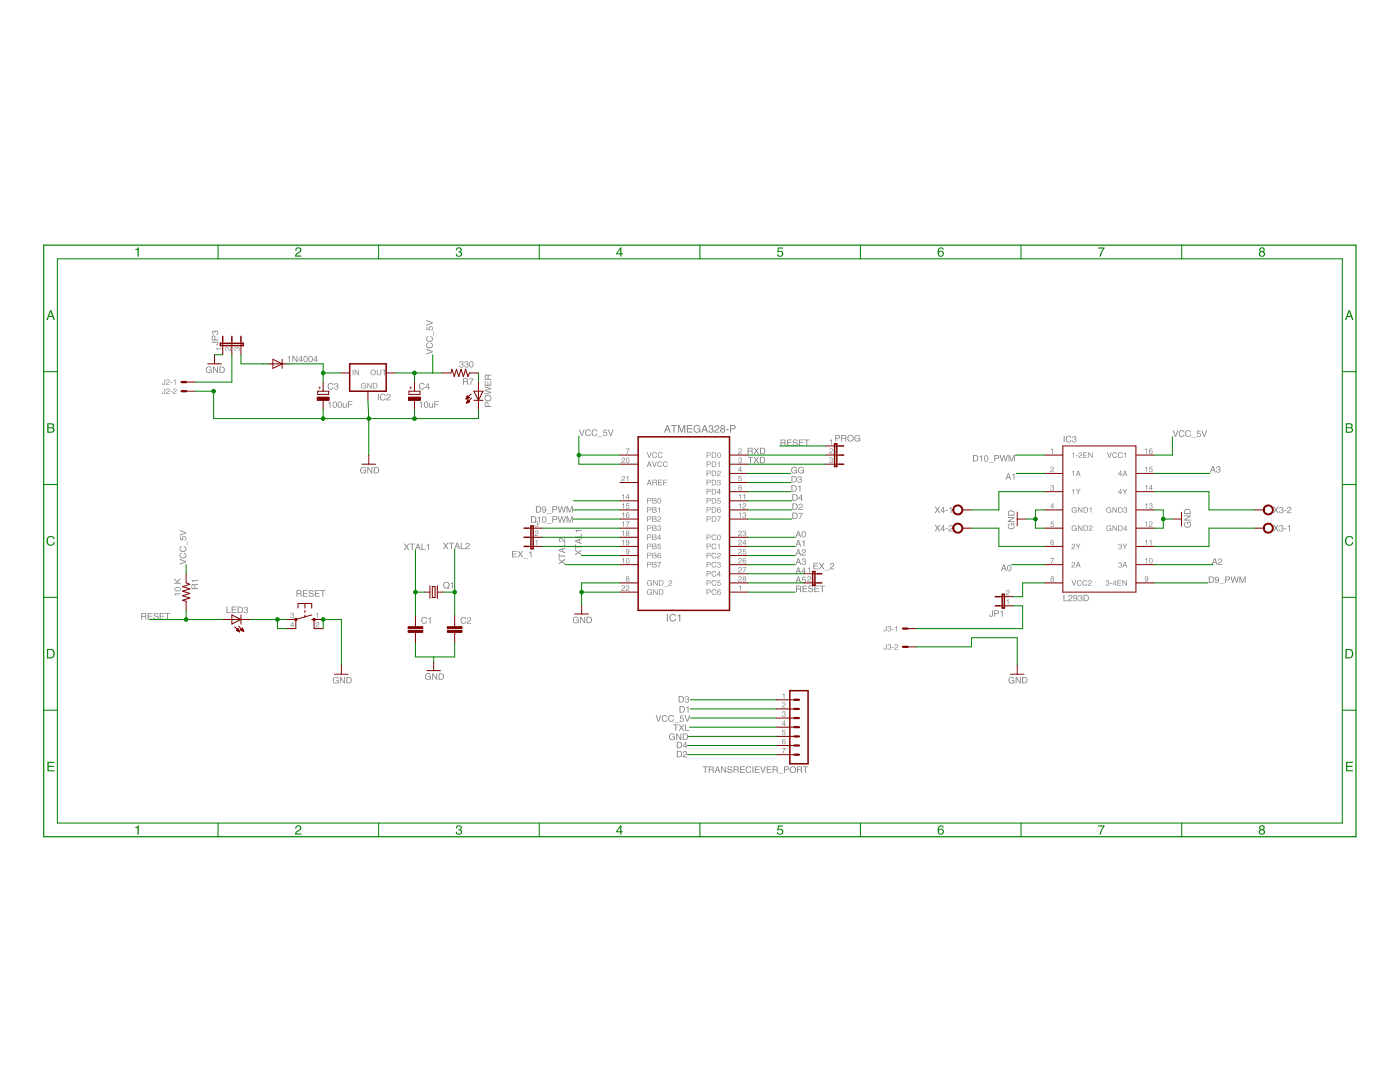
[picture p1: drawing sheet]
<svg xmlns="http://www.w3.org/2000/svg" width="279mm" height="216mm" viewBox="0 0 279 216" stroke-linecap="round" stroke-linejoin="round" font-family="sans-serif">
<g fill="#800080">
<path d="M52.4 72.5l.2 .2h-.2h.2l-.2-.2h.2zM52.7 72.6a.07 .07 0 0 1 .1 0 .07 .07 0 0 1-.1 0zM52.6 72.5l.1 .3 .1-.2zM52.9 72.5v.2zM53 72.6l.1 .1-.1-.1h.1zM53.2 72.6l.1 .1-.1-.1h.1zM53.2 72.6h.1zM53.4 72.6a.11 .11 0 0 1 .2 0 .11 .11 0 0 1-.2 0zM53.4 72.6a.15 .15 0 0 0 .3 0 .15 .15 0 0 0-.3 0zM53.7 72.5l.1 .2v-.2zM53.9 72.6l.1 .1v-.2zM53.9 72.6a.07 .07 0 0 1 .1 0 .07 .07 0 0 1-.1 0zM54.1 72.6l.1 .1-.1-.1h.1zM54.1 72.6h.1zM54.3 72.5l.1 .2v-.2zM54.6 72.5l.1 .2v-.2z"/>
<path d="M56.1 72.5l.1 .2h-.2h.2l-.1-.2h.1zM56.3 72.6a.1 .1 0 0 1 .2 0 .1 .1 0 0 1-.2 0zM56.3 72.5v.3l.2-.2zM56.5 72.5l.1 .2zM56.6 72.6l.1 .1-.1-.1h.2zM56.8 72.6l.2 .1-.1-.1h.1zM56.9 72.6h.1zM57.1 72.6a.11 .11 0 0 1 .2 0 .11 .11 0 0 1-.2 0zM57 72.6a.15 .15 0 0 0 .3 0 .15 .15 0 0 0-.3 0zM57.4 72.5v.2l.1-.2zM57.5 72.6l.2 .1v-.2zM57.5 72.6a.1 .1 0 0 1 .2 0 .1 .1 0 0 1-.2 0zM57.8 72.6l.1 .1-.1-.1h.1zM57.8 72.6h.1zM58 72.5v.2l.1-.2zM58.2 72.5l.1 .1-.1 .1h.2h-.2l.2-.1z"/>
</g>
<g fill="#808080">
<path d="M124.9 89.5h.7l-.4 1.1h-.2l.1-.2 .4-.8h-.6z"/>
<path d="M147.5 89.5a.38 .38 0 0 1 .6 .3 .38 .38 0 0 1-.5 .4l-.1 .2h.5v.2h-.7l.2-.4a.38 .38 0 0 0 .3-.2 .38 .38 0 0 0 0-.4h-.2l-.3 .3z"/>
<path d="M147.4 91.4l.3-.1a.28 .28 0 0 1 .3 .2 .28 .28 0 0 1-.1 .3 .35 .35 0 0 1-.1 .6 .35 .35 0 0 1-.5-.3h.2a.23 .23 0 0 0 .3 .2 .23 .23 0 0 0 0-.4h-.2l.1-.1a.19 .19 0 0 0 .2-.2 .19 .19 0 0 0-.2-.2l-.4 .3z"/>
<path d="M147.5 95h.5v.1h-.4l-.1 .3a.37 .37 0 0 1 .5 .1 .37 .37 0 0 1 0 .5 .37 .37 0 0 1-.5 0l-.2-.3h.2a.24 .24 0 0 0 .3 .2 .24 .24 0 0 0 .1-.4 .24 .24 0 0 0-.4 0h-.1z"/>
<path d="M147.4 117l.4-.2v1.1h-.1v-.8z"/>
<path d="M58 122.4l.3-.1a.28 .28 0 0 1 .3 .1 .28 .28 0 0 1-.1 .4 .35 .35 0 0 1-.1 .6 .35 .35 0 0 1-.4-.4h.1a.23 .23 0 0 0 .3 .3 .23 .23 0 0 0 .1-.4h-.2v-.2a.19 .19 0 0 0 .2-.1 .19 .19 0 0 0-.2-.2l-.3 .2z"/>
<path d="M63.1 122.5l.4-.2v1.1h-.1v-.8z"/>
<path d="M63.1 124.2a.38 .38 0 0 1 .6 .2 .38 .38 0 0 1-.4 .4l-.2 .3h.6v.1h-.7l.1-.4a.38 .38 0 0 0 .4-.2 .38 .38 0 0 0 0-.4h-.3l-.2 .3z"/>
<path d="M209.7 89.7l.4-.2v1.1h-.1v-.8z"/>
<path d="M209.8 93.2a.38 .38 0 0 1 .6 .2 .38 .38 0 0 1-.5 .5l-.1 .2h.5v.1h-.7l.2-.3a.38 .38 0 0 0 .3-.2 .38 .38 0 0 0 0-.5l-.2 .1-.3 .2z"/>
<path d="M209.7 96.9l.3-.1a.28 .28 0 0 1 .3 .1 .28 .28 0 0 1-.1 .4 .35 .35 0 0 1-.1 .6 .35 .35 0 0 1-.5-.4h.2a.23 .23 0 0 0 .3 .3 .23 .23 0 0 0 0-.4h-.2l.1-.2a.19 .19 0 0 0 .2-.1 .19 .19 0 0 0-.2-.2l-.4 .2z"/>
<path d="M209.8 104.1h.5v.1h-.4l-.1 .3a.37 .37 0 0 1 .5 .1 .37 .37 0 0 1 0 .5 .37 .37 0 0 1-.5 0l-.2-.2h.2a.24 .24 0 0 0 .3 .1 .24 .24 0 0 0 .1-.4 .24 .24 0 0 0-.4 0h-.1z"/>
<path d="M209.6 111.4h.8l-.5 1h-.1v-.1l.4-.8h-.6z"/>
<path d="M156.2 138.5l.3-.2v1.1h-.1v-.8z"/>
<path d="M156.2 140.2a.38 .38 0 0 1 .6 .2 .38 .38 0 0 1-.4 .5l-.2 .2h.6v.1h-.8l.2-.3a.38 .38 0 0 0 .3-.2 .38 .38 0 0 0 0-.4h-.2l-.2 .2z"/>
<path d="M156.1 142.1l.3-.2a.28 .28 0 0 1 .3 .2 .28 .28 0 0 1-.1 .4 .35 .35 0 0 1-.1 .5 .35 .35 0 0 1-.5-.3h.2a.23 .23 0 0 0 .3 .2 .23 .23 0 0 0 .1-.3l-.3-.1 .1-.1a.19 .19 0 0 0 .2-.1 .19 .19 0 0 0-.2-.2l-.3 .2z"/>
<path d="M156.2 145.6h.5v.1h-.4l-.1 .3a.37 .37 0 0 1 .5 .1 .37 .37 0 0 1 0 .5 .37 .37 0 0 1-.5 0l-.1-.2h.1a.24 .24 0 0 0 .4 .1 .24 .24 0 0 0 0-.4 .24 .24 0 0 0-.4 .1h-.1z"/>
<path d="M156 149.3h.8l-.4 1h-.2v-.1l.4-.8h-.6z"/>
<path d="M165.6 87.9l.4-.2v1h-.1v-.7z"/>
<path d="M165.6 89.5a.38 .38 0 0 1 .6 .3 .38 .38 0 0 1-.4 .4l-.2 .2h.6v.2h-.7l.1-.4a.38 .38 0 0 0 .4-.2 .38 .38 0 0 0 0-.4h-.3l-.2 .3z"/>
<path d="M165.6 91.4l.3-.1a.28 .28 0 0 1 .3 .2 .28 .28 0 0 1-.1 .3 .35 .35 0 0 1-.1 .6 .35 .35 0 0 1-.5-.3h.1a.23 .23 0 0 0 .3 .2 .23 .23 0 0 0 .1-.4h-.2v-.1a.19 .19 0 0 0 .3-.2 .19 .19 0 0 0-.3-.2l-.3 .3z"/>
<path d="M106.8 107.9l.4-.2v1.1h-.1v-.8z"/>
<path d="M106.9 105.9a.38 .38 0 0 1 .6 .3 .38 .38 0 0 1-.5 .4l-.2 .2h.6v.2h-.7l.2-.4a.38 .38 0 0 0 .3-.2 .38 .38 0 0 0 0-.4h-.2l-.3 .3z"/>
<path d="M106.8 104.2l.3-.1a.28 .28 0 0 1 .3 .1 .28 .28 0 0 1-.1 .4 .35 .35 0 0 1-.1 .6 .35 .35 0 0 1-.5-.4h.1a.23 .23 0 0 0 .4 .2 .23 .23 0 0 0 0-.3l-.2-.1 .1-.1a.19 .19 0 0 0 .2-.1 .19 .19 0 0 0-.2-.2l-.4 .2z"/>
<path d="M200.9 119.7l.4-.2v1.1h-.2v-.8z"/>
<path d="M200.9 117.8a.38 .38 0 0 1 .6 .2 .38 .38 0 0 1-.4 .5l-.2 .2h.6v.1h-.8l.2-.4a.38 .38 0 0 0 .4-.1 .38 .38 0 0 0-.1-.5l-.2 .1-.2 .2z"/>
<path d="M43.1 69.5h1.1v.1h-.8l-.1 .3z"/>
<path d="M45 69.4a.75 .75 0 0 1 .9 .5v-.6h.1v.7l-.3-.1a.38 .38 0 0 0-.2-.4 .38 .38 0 0 0-.4 0v.3l.2 .2-.3-.1z"/>
<path d="M46.8 69.4l.2-.1 .3 .1a.31 .31 0 0 1 .4-.1 .31 .31 0 0 1 .2 .4l-.1 .2-.3 .1v-.1a.23 .23 0 0 0 .2-.3 .23 .23 0 0 0-.3-.1l-.1 .2h-.1a.19 .19 0 0 0-.1-.3 .19 .19 0 0 0-.2 .3l.2 .3-.3-.2z"/>
<path d="M161.2 113.4l.4-.2v1h-.1v-.7z"/>
<path d="M161.3 115a.38 .38 0 0 1 .6 .3 .38 .38 0 0 1-.5 .4l-.2 .3h.6v.1h-.7l.1-.4a.38 .38 0 0 0 .4-.2 .38 .38 0 0 0 0-.4h-.2l-.3 .3z"/>
<path d="M133.1 122.5v1.5h.2v-1.5zM133.8 122.7a.74 .74 0 0 0-.1 1.1 .74 .74 0 0 0 1.1-.1l.1-.2h-.2a.51 .51 0 0 1-.7 .3 .51 .51 0 0 1-.2-.7 .46 .46 0 0 1 .4-.4 .46 .46 0 0 1 .5 .3h.2a.65 .65 0 0 0-1.1-.3zM135.2 122.8v.2h.4v1h.2v-1.5z"/>
<path d="M114.5 123.2a.64 .64 0 0 0-.1 .9 .64 .64 0 0 0 1 .1l.1 .1v-.7h-.5v.2h.4l-.1 .1a.46 .46 0 0 1-.6 .3 .46 .46 0 0 1-.1-.7l.3-.3 .6 .2-.4-.4zM115.8 123.1v1.2h.1v-1l.7 1h.2v-1.2h-.2v1l-.6-1zM117.1 123.1v1.2h.5a.65 .65 0 0 0 .5-.6 .65 .65 0 0 0-.5-.6zM117.2 123.2h.4a.52 .52 0 0 1 .3 .5 .52 .52 0 0 1-.3 .5h-.4z"/>
<path d="M85 134.5a.64 .64 0 0 0-.1 .9 .64 .64 0 0 0 .9 .1l.2 .1v-.7h-.6v.2h.4v.1a.46 .46 0 0 1-.6 .3 .46 .46 0 0 1-.2-.7l.4-.3 .6 .2-.4-.4zM86.2 134.4v1.2h.2v-1l.7 1h.2v-1.2h-.2v1l-.7-1zM87.5 134.3v1.3h.6a.65 .65 0 0 0 .5-.6 .65 .65 0 0 0-.5-.7zM87.7 134.5h.3a.52 .52 0 0 1 .4 .5 .52 .52 0 0 1-.3 .5h-.4z"/>
<path d="M72 93.3a.64 .64 0 0 0 0 1 .64 .64 0 0 0 .9 0l.1 .2v-.7h-.5v.1h.4v.1a.46 .46 0 0 1-.7 .3 .46 .46 0 0 1-.1-.7l.4-.3 .5 .3-.3-.4zM73.3 93.2v1.3h.2v-1.1l.6 1.1h.2v-1.3h-.1v1l-.7-1zM74.6 93.2v1.3h.5a.65 .65 0 0 0 .6-.7 .65 .65 0 0 0-.6-.6zM74.8 93.3h.3a.52 .52 0 0 1 .4 .5 .52 .52 0 0 1-.4 .5h-.3z"/>
<path d="M91.8 72.2l-.1 .3h.1a.24 .24 0 0 1 .3-.3 .24 .24 0 0 1 .2 .3l-.3 .1v.1a.27 .27 0 0 1 .3 .2 .27 .27 0 0 1-.2 .4 .27 .27 0 0 1-.3-.3l-.2-.1a.41 .41 0 0 0 .6 .4 .41 .41 0 0 0 .1-.7 .31 .31 0 0 0 .2-.3 .31 .31 0 0 0-.4-.2zM92.8 72.2l-.1 .3h.1a.24 .24 0 0 1 .3-.3 .24 .24 0 0 1 .2 .3l-.3 .1v.1a.27 .27 0 0 1 .3 .2 .27 .27 0 0 1-.2 .4 .27 .27 0 0 1-.3-.3l-.2-.1a.41 .41 0 0 0 .6 .4 .41 .41 0 0 0 .1-.7 .31 .31 0 0 0 .2-.3 .31 .31 0 0 0-.4-.2zM94 72.2a.49 .49 0 0 1 .3 .5 .49 .49 0 0 1-.3 .5l-.2-.5zM93.8 72.2a.67 .67 0 0 0-.2 .7 .67 .67 0 0 0 .6 .4 .66 .66 0 0 0 .3-.7 .66 .66 0 0 0-.6-.5z"/>
<path d="M41.2 73.3a.64 .64 0 0 0 0 .9 .64 .64 0 0 0 .9 .1l.1 .1v-.7h-.5v.2h.4v.1a.46 .46 0 0 1-.7 .3 .46 .46 0 0 1-.1-.8l.4-.3 .5 .3-.3-.4zM42.5 73.1v1.3h.2v-1l.6 1h.2v-1.3h-.1v1.1l-.7-1.1zM43.8 73.1v1.3h.5a.65 .65 0 0 0 .6-.6 .65 .65 0 0 0-.6-.7zM44 73.3h.3a.52 .52 0 0 1 .4 .5 .52 .52 0 0 1-.4 .5h-.3z"/>
<path d="M34.8 118.4l.2 .5h.2v-.3h.9v-.2zM35 117.5a.54 .54 0 0 1 .5-.2 .54 .54 0 0 1 .4 .4 .54 .54 0 0 1-.5 .2 .54 .54 0 0 1-.4-.4zM34.9 117.3a.52 .52 0 0 0 .1 .7 .52 .52 0 0 0 .7 0 .44 .44 0 0 0 .4-.6 .44 .44 0 0 0-.6-.3zM34.8 115.4v.3l.6 .6h-.6v.2h1.3v-.2h-.5l-.2-.2 .7-.5v-.2l-.8 .6z"/>
<path d="M66.6 135.3a.64 .64 0 0 0-.1 .9 .64 .64 0 0 0 .9 0l.2 .2v-.7h-.6v.1h.4v.1a.46 .46 0 0 1-.7 .3 .46 .46 0 0 1-.1-.7l.4-.3 .6 .3-.4-.4zM67.8 135.1v1.3h.2v-1.1l.7 1.1h.1v-1.3h-.1v1l-.7-1zM69.1 135.1v1.3h.5a.65 .65 0 0 0 .6-.7 .65 .65 0 0 0-.5-.6zM69.3 135.2h.3a.52 .52 0 0 1 .4 .5 .52 .52 0 0 1-.4 .5h-.3z"/>
<path d="M212.2 118.7v1.3h.9v-.2h-.7v-1.1zM213.3 118.9l-.1 .3h.1a.26 .26 0 0 1 .3-.4 .26 .26 0 0 1 .2 .4l-.6 .5-.1 .3h.9v-.2h-.7l.1-.1a.7 .7 0 0 0 .5-.9l-.3-.1zM214.3 118.8a.41 .41 0 0 0 0 .6 .41 .41 0 0 0 .6 0l-.2 .4-.5-.1 .1 .2a.61 .61 0 0 0 .8-.4 .61 .61 0 0 0-.3-.8zM214.3 119.1a.3 .3 0 0 1 .6 0 .3 .3 0 0 1-.6 0zM215.3 118.8l-.1 .3h.2a.24 .24 0 0 1 .2-.3 .24 .24 0 0 1 .2 .3l-.3 .1v.2a.27 .27 0 0 1 .4 .2 .27 .27 0 0 1-.2 .3 .27 .27 0 0 1-.4-.2l-.1-.1a.41 .41 0 0 0 .5 .4 .41 .41 0 0 0 .1-.7 .31 .31 0 0 0 .2-.4 .31 .31 0 0 0-.4-.2zM216.2 118.7v1.3h.6a.65 .65 0 0 0 .5-.7 .65 .65 0 0 0-.5-.6zM216.4 118.8h.3a.52 .52 0 0 1 .4 .5 .52 .52 0 0 1-.3 .5h-.4z"/>
<path d="M201.2 104.7a.65 .65 0 0 0 .6 .9 .65 .65 0 0 0 .5-1l.1-.2h-.6v.6h.1v-.4h.1a.46 .46 0 0 1 .3 .7 .46 .46 0 0 1-.7 .1l-.3-.4 .2-.5zM201.2 103.2v.1h1l-1 .7v.2h1.2v-.2h-1l1-.6v-.2zM201.3 102l-.1 .2v.7h1.2v-.5a.67 .67 0 0 0-1.1-.4zM201.4 102.1l.4-.1 .4 .1 .1 .6h-1z"/>
<path d="M236.4 104.3a.65 .65 0 0 0 .6 1 .65 .65 0 0 0 .5-1l.1-.2h-.7v.6h.2v-.4h.1a.46 .46 0 0 1 .3 .7 .46 .46 0 0 1-.7 .1l-.3-.4 .2-.6zM236.3 102.9v.1h1.1l-1.1 .7v.2h1.3v-.2h-1l1-.7v-.1zM236.5 101.7l-.1 .2-.1 .7h1.3v-.5a.67 .67 0 0 0-1.1-.4zM236.6 101.8l.4-.1 .4 .1 .1 .6h-1z"/>
<path d="M201.4 135.3a.64 .64 0 0 0 0 .9 .64 .64 0 0 0 .9 0l.1 .2v-.7h-.5v.1h.4v.1a.46 .46 0 0 1-.7 .3 .46 .46 0 0 1-.1-.7l.4-.3 .5 .3-.3-.4zM202.7 135.1v1.3h.2v-1.1l.6 1.1h.2v-1.3h-.2v1l-.6-1zM204 135.1v1.3h.5a.65 .65 0 0 0 .6-.7 .65 .65 0 0 0-.6-.6zM204.2 135.2h.3a.52 .52 0 0 1 .4 .5 .52 .52 0 0 1-.4 .5h-.3z"/>
<path d="M65.5 80.3v.2h.3v.9h.2v-1.3zM66.7 80.3a.49 .49 0 0 1 .4 .5 .49 .49 0 0 1-.4 .4l-.2-.4zM66.5 80.2a.67 .67 0 0 0-.1 .7 .67 .67 0 0 0 .6 .5 .66 .66 0 0 0 .3-.8 .66 .66 0 0 0-.6-.5zM67.7 80.3a.49 .49 0 0 1 .4 .5 .49 .49 0 0 1-.4 .4l-.2-.4zM67.5 80.2a.67 .67 0 0 0-.1 .7 .67 .67 0 0 0 .6 .5 .66 .66 0 0 0 .3-.8 .66 .66 0 0 0-.6-.5zM68.4 80.4v.7a.33 .33 0 0 0 .3 .3 .33 .33 0 0 0 .3-.2v.2h.2v-1h-.2v.5a.23 .23 0 0 1-.1 .3 .23 .23 0 0 1-.3-.2v-.6zM69.4 80.1v1.3h.2v-.6h.7v-.2h-.7v-.4h.7v-.1z"/>
<path d="M83.7 80.3v.2h.3v.9h.2v-1.3zM84.9 80.3a.49 .49 0 0 1 .4 .5 .49 .49 0 0 1-.4 .4l-.1-.4zM84.8 80.2a.67 .67 0 0 0-.2 .7 .67 .67 0 0 0 .6 .5 .66 .66 0 0 0 .3-.8 .66 .66 0 0 0-.6-.5zM85.6 80.4v.7a.33 .33 0 0 0 .3 .3 .33 .33 0 0 0 .4-.2v.2h.1v-1h-.2v.5a.23 .23 0 0 1-.1 .3 .23 .23 0 0 1-.3-.2v-.6zM86.7 80.1v1.3h.2v-.6h.6v-.2h-.6v-.4h.7v-.1z"/>
<path d="M129.1 90.3l.4 1.1h.2l.4-1.1h-.2l-.3 .9-.3-.9zM130.3 90.4a.53 .53 0 0 0 0 .9 .53 .53 0 0 0 .8-.3h-.1a.38 .38 0 0 1-.6 .2 .38 .38 0 0 1-.1-.6l.4-.2 .4 .2-.2-.3zM131.4 90.4a.53 .53 0 0 0 0 .9 .53 .53 0 0 0 .9-.3h-.2a.38 .38 0 0 1-.5 .2 .38 .38 0 0 1-.1-.6l.3-.2 .4 .2-.2-.3z"/>
<path d="M129.5 92.1l-.4 1.1h.1l.1-.3h.5l.1 .3h.2l-.4-1.1zM129.6 92.2l.1 .5h-.3zM130.1 92.1l.4 1.1h.2l.4-1.1h-.2l-.3 .9-.3-.9zM131.3 92.2a.53 .53 0 0 0 .1 .9 .53 .53 0 0 0 .8-.3h-.2a.38 .38 0 0 1-.5 .2 .38 .38 0 0 1-.1-.6l.3-.2 .5 .2-.3-.3zM132.5 92.2a.53 .53 0 0 0 0 .9 .53 .53 0 0 0 .8-.3h-.2a.38 .38 0 0 1-.5 .2 .38 .38 0 0 1-.1-.6l.3-.2 .5 .2-.3-.3z"/>
<path d="M124.2 91.4l-.2 .3h.2a.23 .23 0 0 1 .2-.3 .23 .23 0 0 1 .2 .2 .23 .23 0 0 1-.2 .3l-.3 .2-.1 .3h.7v-.1h-.6l.1-.1a.51 .51 0 0 0 .4-.3 .51 .51 0 0 0-.1-.6zM125.2 91.4a.42 .42 0 0 1 .3 .4 .42 .42 0 0 1-.3 .5l-.2-.5zM125.1 91.4a.56 .56 0 0 0-.2 .6 .56 .56 0 0 0 .5 .3 .56 .56 0 0 0 .2-.6 .56 .56 0 0 0-.5-.3z"/>
<path d="M129.5 95.7l-.4 1.1h.1l.1-.3h.5l.1 .3h.2l-.4-1.1zM129.6 95.9l.1 .5h-.3zM130.2 95.7v1.1h.2v-.5l.4 .1 .2 .4h.1l-.2-.5a.31 .31 0 0 0 .2-.4 .31 .31 0 0 0-.4-.2zM130.4 95.8h.3a.2 .2 0 0 1 .2 .2 .2 .2 0 0 1-.2 .2h-.3zM131.3 95.7v1.1h.8v-.1h-.6v-.4h.6v-.1h-.6v-.3h.6v-.2zM132.4 95.7v1.1h.1v-.5h.6v-.1h-.6v-.3h.6v-.2z"/>
<path d="M124.2 95l-.2 .3h.2a.23 .23 0 0 1 .2-.2 .23 .23 0 0 1 .2 .2 .23 .23 0 0 1-.2 .2l-.3 .3-.1 .2h.7v-.1h-.6l.1-.1a.51 .51 0 0 0 .4-.3 .51 .51 0 0 0-.1-.5zM125 95.1l.2 .2v.7h.2v-1.1z"/>
<path d="M129.3 99.5h.3a.2 .2 0 0 1 .3 .2 .2 .2 0 0 1-.3 .2h-.3zM129.2 99.4v1.1h.1v-.5h.4a.31 .31 0 0 0 .3-.3 .31 .31 0 0 0-.3-.3zM130.3 99.5h.3a.19 .19 0 0 1 .3 .2 .19 .19 0 0 1-.3 .1h-.3zM130.2 99.4v1.1h.5a.31 .31 0 0 0 .3-.2 .31 .31 0 0 0-.1-.4 .28 .28 0 0 0 .1-.3 .28 .28 0 0 0-.3-.2zM130.3 100h.3a.21 .21 0 0 1 .3 .1 .21 .21 0 0 1-.2 .3h-.4zM131.4 99.5a.42 .42 0 0 1 .4 .4 .42 .42 0 0 1-.4 .4l-.1-.4zM131.4 99.4a.56 .56 0 0 0-.2 .7 .56 .56 0 0 0 .5 .3 .56 .56 0 0 0 .2-.6 .56 .56 0 0 0-.5-.4z"/>
<path d="M124.1 98.8l.3 .1v.8h.1v-1.1zM125.4 98.6l-.5 .8h.4v.3h.2v-.3l.1-.1h-.1v-.7zM125.3 98.8v.5h-.3z"/>
<path d="M129.3 101.3h.3a.2 .2 0 0 1 .3 .2 .2 .2 0 0 1-.3 .2h-.3zM129.2 101.2v1.1h.1v-.5h.4a.31 .31 0 0 0 .3-.3 .31 .31 0 0 0-.3-.3zM130.3 101.3h.3a.19 .19 0 0 1 .3 .2 .19 .19 0 0 1-.3 .2h-.3zM130.2 101.2v1.1h.5a.31 .31 0 0 0 .3-.2 .31 .31 0 0 0-.1-.4 .28 .28 0 0 0 .1-.3 .28 .28 0 0 0-.3-.2zM130.3 101.8h.3a.21 .21 0 0 1 .3 .2 .21 .21 0 0 1-.2 .2h-.4zM131.3 101.4l.2 .1v.8h.2v-1.1z"/>
<path d="M124.1 100.6l.3 .1v.8h.1v-1.1zM125 100.4l-.1 .6a.29 .29 0 0 1 .5-.1 .29 .29 0 0 1 0 .5l-.5-.2a.37 .37 0 0 0 .4 .3 .37 .37 0 0 0 .3-.5 .37 .37 0 0 0-.5-.1v-.3h.5v-.2z"/>
<path d="M129.3 103.1h.3a.2 .2 0 0 1 .3 .2 .2 .2 0 0 1-.3 .2h-.3zM129.2 103v1.1h.1v-.5h.4a.31 .31 0 0 0 .3-.3 .31 .31 0 0 0-.3-.3zM130.3 103.1h.3a.19 .19 0 0 1 .3 .2 .19 .19 0 0 1-.3 .2h-.3zM130.2 103v1.1h.5a.31 .31 0 0 0 .3-.2 .31 .31 0 0 0-.1-.4 .28 .28 0 0 0 .1-.3 .28 .28 0 0 0-.3-.2zM130.3 103.6h.3a.21 .21 0 0 1 .3 .2 .21 .21 0 0 1-.2 .2h-.4zM131.3 103.1l-.1 .3h.1a.23 .23 0 0 1 .2-.3 .23 .23 0 0 1 .3 .2 .23 .23 0 0 1-.2 .3l-.4 .3v.2h.7v-.1h-.6v-.1a.51 .51 0 0 0 .5-.3 .51 .51 0 0 0-.1-.5z"/>
<path d="M124.1 102.4l.3 .1v.8h.1v-1.1zM125.1 102.3a.55 .55 0 0 0-.3 .6 .55 .55 0 0 0 .6 .4 .35 .35 0 0 0 .2-.5 .35 .35 0 0 0-.6 0l.2-.4 .4 .1-.2-.3zM125 103a.25 .25 0 0 1 .5 0 .25 .25 0 0 1-.5 0z"/>
<path d="M129.3 104.9h.3a.2 .2 0 0 1 .3 .2 .2 .2 0 0 1-.3 .2h-.3zM129.2 104.8v1.1h.1v-.4h.4a.31 .31 0 0 0 .3-.4 .31 .31 0 0 0-.3-.3zM130.3 104.9h.3a.19 .19 0 0 1 .3 .2 .19 .19 0 0 1-.3 .2h-.3zM130.2 104.8v1.1h.5a.31 .31 0 0 0 .3-.2 .31 .31 0 0 0-.1-.4 .28 .28 0 0 0 .1-.3 .28 .28 0 0 0-.3-.2zM130.3 105.4h.3a.21 .21 0 0 1 .3 .2 .21 .21 0 0 1-.2 .2h-.4zM131.3 105l-.1 .2h.1a.21 .21 0 0 1 .2-.2 .21 .21 0 0 1 .2 .2l-.2 .2a.23 .23 0 0 1 .3 .3 .23 .23 0 0 1-.4 .1l-.2-.2a.35 .35 0 0 0 .5 .4 .35 .35 0 0 0 0-.6 .28 .28 0 0 0 .2-.4 .28 .28 0 0 0-.4-.1z"/>
<path d="M124.1 104.3l.3 .1v.7h.1v-1zM124.9 104.1v.1h.6l-.4 .8-.1 .1h.2l.4-1z"/>
<path d="M129.3 106.8h.3a.2 .2 0 0 1 .3 .2 .2 .2 0 0 1-.3 .2h-.3zM129.2 106.7v1.1h.1v-.5h.4a.31 .31 0 0 0 .3-.3 .31 .31 0 0 0-.3-.3zM130.3 106.8h.3a.19 .19 0 0 1 .3 .1 .19 .19 0 0 1-.3 .2h-.3zM130.2 106.7v1.1h.5a.31 .31 0 0 0 .3-.3 .31 .31 0 0 0-.1-.3 .28 .28 0 0 0 .1-.4 .28 .28 0 0 0-.3-.1zM130.3 107.2h.3a.21 .21 0 0 1 .3 .2 .21 .21 0 0 1-.2 .2h-.4zM131.7 106.7l-.5 .8h.4v.3h.2v-.3l.1-.1h-.1v-.7zM131.6 106.9v.5h-.3z"/>
<path d="M124.1 106.1l.3 .1v.8h.1v-1.1zM125 106l.1 .4a.33 .33 0 0 0-.1 .5 .33 .33 0 0 0 .5 0 .33 .33 0 0 0 0-.5 .31 .31 0 0 0 0-.5 .31 .31 0 0 0-.5 .1zM125 106.7a.25 .25 0 0 1 .5 0 .25 .25 0 0 1-.5 0zM125.1 106.1a.19 .19 0 0 1 .3 0 .19 .19 0 0 1-.3 0z"/>
<path d="M129.3 108.6h.3a.2 .2 0 0 1 .3 .2 .2 .2 0 0 1-.3 .2h-.3zM129.2 108.5v1.1h.1v-.5h.4a.31 .31 0 0 0 .3-.3 .31 .31 0 0 0-.3-.3zM130.3 108.6h.3a.19 .19 0 0 1 .3 .2 .19 .19 0 0 1-.3 .2h-.3zM130.2 108.5v1.1h.5a.31 .31 0 0 0 .3-.2 .31 .31 0 0 0-.1-.4 .28 .28 0 0 0 .1-.3 .28 .28 0 0 0-.3-.2zM130.3 109.1h.3a.21 .21 0 0 1 .3 .2 .21 .21 0 0 1-.2 .2h-.4zM131.3 108.5l-.1 .6a.29 .29 0 0 1 .5-.1 .29 .29 0 0 1 0 .5l-.5-.2a.37 .37 0 0 0 .4 .3 .37 .37 0 0 0 .3-.5 .37 .37 0 0 0-.5-.2v-.3h.5v-.1z"/>
<path d="M124.1 107.9l.3 .1v.8h.1v-1.1zM125 107.8a.35 .35 0 0 0 0 .5 .35 .35 0 0 0 .5 0l-.2 .4-.4-.2a.36 .36 0 0 0 .4 .3 .36 .36 0 0 0 .3-.5l-.2-.6zM125 108.1a.25 .25 0 0 1 .5 0 .25 .25 0 0 1-.5 0z"/>
<path d="M129.3 110.4h.3a.2 .2 0 0 1 .3 .2 .2 .2 0 0 1-.3 .2h-.3zM129.2 110.3v1.1h.1v-.5h.4a.31 .31 0 0 0 .3-.3 .31 .31 0 0 0-.3-.3zM130.3 110.4h.3a.19 .19 0 0 1 .3 .2 .19 .19 0 0 1-.3 .2h-.3zM130.2 110.3v1.1h.5a.31 .31 0 0 0 .3-.2 .31 .31 0 0 0-.1-.4 .28 .28 0 0 0 .1-.3 .28 .28 0 0 0-.3-.2zM130.3 110.9h.3a.21 .21 0 0 1 .3 .2 .21 .21 0 0 1-.2 .2h-.4zM131.4 110.4a.55 .55 0 0 0-.3 .6 .55 .55 0 0 0 .6 .4 .35 .35 0 0 0 .2-.5 .35 .35 0 0 0-.6-.1l.1-.3 .5 .1-.2-.3zM131.3 111.1a.25 .25 0 0 1 .5 0 .25 .25 0 0 1-.5 0z"/>
<path d="M125 109.6a.35 .35 0 0 0 0 .5 .35 .35 0 0 0 .5 0l-.2 .4-.4-.2a.36 .36 0 0 0 .4 .3 .36 .36 0 0 0 .3-.4l-.2-.6zM125 109.9a.25 .25 0 0 1 .5 0 .25 .25 0 0 1-.5 0z"/>
<path d="M129.3 112.2h.3a.2 .2 0 0 1 .3 .2 .2 .2 0 0 1-.3 .2h-.3zM129.2 112.1v1.1h.1v-.5h.4a.31 .31 0 0 0 .3-.3 .31 .31 0 0 0-.3-.3zM130.3 112.2h.3a.19 .19 0 0 1 .3 .2 .19 .19 0 0 1-.3 .2h-.3zM130.2 112.1v1.1h.5a.31 .31 0 0 0 .3-.2 .31 .31 0 0 0-.1-.4 .28 .28 0 0 0 .1-.3 .28 .28 0 0 0-.3-.2zM130.3 112.7h.3a.21 .21 0 0 1 .3 .2 .21 .21 0 0 1-.2 .2h-.4zM131.2 112.2v.1h.6l-.4 .8-.1 .1h.2l.4-1z"/>
<path d="M124.1 111.5l.3 .1v.8h.1v-1.1zM125.2 111.5a.42 .42 0 0 1 .3 .4 .42 .42 0 0 1-.3 .4l-.2-.4zM125.1 111.4a.56 .56 0 0 0-.2 .6 .56 .56 0 0 0 .5 .4 .56 .56 0 0 0 .2-.6 .56 .56 0 0 0-.5-.4z"/>
<path d="M129.2 115.9a.55 .55 0 0 0 0 .8 .55 .55 0 0 0 .8 0l.1 .2v-.6h-.5l.4 .2a.4 .4 0 0 1-.6 .2 .4 .4 0 0 1-.1-.6l.3-.2 .5 .2-.3-.3zM130.4 115.8v1.1h.1v-.9l.6 .9h.1v-1.1h-.1v.8l-.6-.8zM131.5 115.8v1.1h.4a.56 .56 0 0 0 .5-.6 .56 .56 0 0 0-.5-.5zM131.6 115.9a.48 .48 0 0 1 .6 .2 .48 .48 0 0 1-.1 .6l-.5 .1zM132.5 117l.9 .1zM133.6 115.8l-.2 .4h.2a.23 .23 0 0 1 .2-.3 .23 .23 0 0 1 .2 .2 .23 .23 0 0 1-.2 .3l-.3 .2-.1 .3h.7v-.1h-.6l.1-.1a.51 .51 0 0 0 .5-.3 .51 .51 0 0 0-.2-.6z"/>
<path d="M125 115.1l.1 .4a.33 .33 0 0 0-.1 .5 .33 .33 0 0 0 .5 0 .33 .33 0 0 0 0-.5 .31 .31 0 0 0 0-.5 .31 .31 0 0 0-.5 .1zM125 115.8a.25 .25 0 0 1 .5 0 .25 .25 0 0 1-.5 0zM125.1 115.3a.19 .19 0 0 1 .3 0 .19 .19 0 0 1-.3 0z"/>
<path d="M129.2 117.7a.55 .55 0 0 0 0 .8 .55 .55 0 0 0 .8 .1l.1 .1v-.6h-.5l.4 .2a.4 .4 0 0 1-.6 .3 .4 .4 0 0 1-.1-.7l.3-.2 .5 .2-.3-.3zM130.4 117.6v1.1h.1v-.9l.6 .9h.1v-1.1h-.1v.9l-.6-.9zM131.5 117.6v1.1h.4a.56 .56 0 0 0 .5-.6 .56 .56 0 0 0-.5-.5zM131.6 117.7a.48 .48 0 0 1 .6 .2 .48 .48 0 0 1-.1 .7h-.5z"/>
<path d="M124.2 116.9l-.2 .3h.2a.23 .23 0 0 1 .2-.3 .23 .23 0 0 1 .2 .2 .23 .23 0 0 1-.2 .3l-.3 .2-.1 .3h.7v-.1h-.6l.1-.1a.51 .51 0 0 0 .4-.3 .51 .51 0 0 0-.1-.6zM125 116.9l-.1 .3h.1a.23 .23 0 0 1 .2-.3 .23 .23 0 0 1 .3 .2 .23 .23 0 0 1-.2 .3l-.4 .2v.3h.7v-.1h-.6v-.1a.51 .51 0 0 0 .5-.3 .51 .51 0 0 0-.1-.6z"/>
<path d="M141.2 90.4h.3a.2 .2 0 0 1 .2 .2 .2 .2 0 0 1-.2 .2h-.3zM141 90.3v1.1h.2v-.5h.3a.31 .31 0 0 0 .3-.3 .31 .31 0 0 0-.3-.3zM142.1 90.3v1.1h.4a.56 .56 0 0 0 .5-.6 .56 .56 0 0 0-.5-.5zM142.2 90.4a.48 .48 0 0 1 .6 .2 .48 .48 0 0 1-.2 .6l-.4 .1zM143.4 90.4a.42 .42 0 0 1 .3 .4 .42 .42 0 0 1-.3 .4l-.1-.4zM143.3 90.3a.56 .56 0 0 0-.2 .7 .56 .56 0 0 0 .6 .3 .56 .56 0 0 0 .1-.6 .56 .56 0 0 0-.5-.4z"/>
<path d="M141.2 92.2h.3a.2 .2 0 0 1 .2 .2 .2 .2 0 0 1-.2 .2h-.3zM141 92.1v1.1h.2v-.5h.3a.31 .31 0 0 0 .3-.3 .31 .31 0 0 0-.3-.3zM142.1 92.1v1.1h.4a.56 .56 0 0 0 .5-.6 .56 .56 0 0 0-.5-.5zM142.2 92.2a.48 .48 0 0 1 .6 .2 .48 .48 0 0 1-.2 .7h-.4zM143.2 92.3l.3 .1v.8h.1v-1.1z"/>
<path d="M141.2 94h.3a.2 .2 0 0 1 .2 .2 .2 .2 0 0 1-.2 .2h-.3zM141 93.9v1.1h.2v-.5h.3a.31 .31 0 0 0 .3-.3 .31 .31 0 0 0-.3-.3zM142.1 93.9v1.1h.4a.56 .56 0 0 0 .5-.5 .56 .56 0 0 0-.5-.6zM142.2 94a.48 .48 0 0 1 .6 .3 .48 .48 0 0 1-.2 .6h-.4zM143.3 94l-.2 .3h.2a.23 .23 0 0 1 .1-.3 .23 .23 0 0 1 .3 .2 .23 .23 0 0 1-.2 .3l-.3 .3-.1 .2h.7v-.1h-.6l.1-.1a.51 .51 0 0 0 .4-.3 .51 .51 0 0 0-.1-.6z"/>
<path d="M147.8 93.1l-.5 .8h.5v.3h.1v-.3l.2-.1h-.2v-.7zM147.8 93.3v.5h-.4z"/>
<path d="M141.2 95.8h.3a.2 .2 0 0 1 .2 .2 .2 .2 0 0 1-.2 .2h-.3zM141 95.7v1.1h.2v-.4h.3a.31 .31 0 0 0 .3-.4 .31 .31 0 0 0-.3-.3zM142.1 95.7v1.1h.4a.56 .56 0 0 0 .5-.5 .56 .56 0 0 0-.5-.6zM142.2 95.8a.48 .48 0 0 1 .6 .3 .48 .48 0 0 1-.2 .6h-.4zM143.2 95.9l-.1 .2h.2a.21 .21 0 0 1 .2-.2 .21 .21 0 0 1 .2 .2l-.3 .2a.23 .23 0 0 1 .3 .3 .23 .23 0 0 1-.4 .1l-.2-.2a.35 .35 0 0 0 .5 .4 .35 .35 0 0 0 .1-.6 .28 .28 0 0 0 .1-.4 .28 .28 0 0 0-.3-.2z"/>
<path d="M141.2 97.7h.3a.2 .2 0 0 1 .2 .2 .2 .2 0 0 1-.2 .2h-.3zM141 97.6v1.1h.2v-.5h.3a.31 .31 0 0 0 .3-.3 .31 .31 0 0 0-.3-.3zM142.1 97.6v1.1h.4a.56 .56 0 0 0 .5-.6 .56 .56 0 0 0-.5-.5zM142.2 97.7a.48 .48 0 0 1 .6 .2 .48 .48 0 0 1-.2 .6h-.4zM143.6 97.6l-.5 .8h.5v.3h.1v-.3l.2-.1h-.2v-.7zM143.6 97.8v.5h-.4z"/>
<path d="M147.5 96.8a.55 .55 0 0 0-.2 .7 .55 .55 0 0 0 .6 .3 .35 .35 0 0 0 .1-.5 .35 .35 0 0 0-.5 0l.1-.4 .4 .2-.2-.3zM147.5 97.5a.25 .25 0 0 1 .5 0 .25 .25 0 0 1-.5 0z"/>
<path d="M141.2 99.5h.3a.2 .2 0 0 1 .2 .2 .2 .2 0 0 1-.2 .2h-.3zM141 99.4v1.1h.2v-.5h.3a.31 .31 0 0 0 .3-.3 .31 .31 0 0 0-.3-.3zM142.1 99.4v1.1h.4a.56 .56 0 0 0 .5-.6 .56 .56 0 0 0-.5-.5zM142.2 99.5a.48 .48 0 0 1 .6 .2 .48 .48 0 0 1-.2 .6l-.4 .1zM143.2 99.4v.6a.29 .29 0 0 1 .4-.1 .29 .29 0 0 1 0 .5l-.5-.2a.37 .37 0 0 0 .5 .3 .37 .37 0 0 0 .2-.5 .37 .37 0 0 0-.5-.2v-.3h.5v-.1z"/>
<path d="M147.4 98.8l.3 .1v.8h.1v-1.1zM148.3 98.8l.3 .1v.8h.1v-1.1z"/>
<path d="M141.2 101.3h.3a.2 .2 0 0 1 .2 .2 .2 .2 0 0 1-.2 .2h-.3zM141 101.2v1.1h.2v-.5h.3a.31 .31 0 0 0 .3-.3 .31 .31 0 0 0-.3-.3zM142.1 101.2v1.1h.4a.56 .56 0 0 0 .5-.5 .56 .56 0 0 0-.5-.6zM142.2 101.3a.48 .48 0 0 1 .6 .2 .48 .48 0 0 1-.2 .7h-.4zM143.3 101.3a.55 .55 0 0 0-.2 .6 .55 .55 0 0 0 .5 .4 .35 .35 0 0 0 .2-.5 .35 .35 0 0 0-.5-.1l.1-.3 .4 .1-.2-.3zM143.3 102a.23 .23 0 0 1 .4 0 .23 .23 0 0 1-.4 0z"/>
<path d="M147.4 100.6l.3 .1v.8h.1v-1.1zM148.4 100.5l-.2 .3h.1a.23 .23 0 0 1 .2-.3 .23 .23 0 0 1 .3 .2 .23 .23 0 0 1-.2 .3l-.3 .2-.1 .3h.7v-.1h-.6l.1-.1a.51 .51 0 0 0 .4-.3 .51 .51 0 0 0-.1-.6z"/>
<path d="M141.2 103.1h.3a.2 .2 0 0 1 .2 .2 .2 .2 0 0 1-.2 .2h-.3zM141 103v1.1h.2v-.5h.3a.31 .31 0 0 0 .3-.3 .31 .31 0 0 0-.3-.3zM142.1 103v1.1h.4a.56 .56 0 0 0 .5-.5 .56 .56 0 0 0-.5-.6zM142.2 103.1a.48 .48 0 0 1 .6 .3 .48 .48 0 0 1-.2 .6h-.4zM143.1 103.1v.1h.6l-.4 .8v.1h.1l.5-1z"/>
<path d="M147.4 102.4l.3 .1v.8h.1v-1.1zM148.3 102.3l-.1 .3h.1a.21 .21 0 0 1 .3-.3 .21 .21 0 0 1 .1 .3l-.2 .2a.23 .23 0 0 1 .3 .3 .23 .23 0 0 1-.4 .1l-.2-.2a.35 .35 0 0 0 .5 .3 .35 .35 0 0 0 .1-.6 .28 .28 0 0 0 .1-.3 .28 .28 0 0 0-.3-.2z"/>
<path d="M141.2 106.8h.3a.2 .2 0 0 1 .2 .2 .2 .2 0 0 1-.2 .2h-.3zM141 106.7v1.1h.2v-.5h.3a.31 .31 0 0 0 .3-.3 .31 .31 0 0 0-.3-.3zM142.1 106.8a.53 .53 0 0 0 .1 .9 .53 .53 0 0 0 .8-.3h-.2a.38 .38 0 0 1-.5 .2 .38 .38 0 0 1-.1-.6l.3-.2 .5 .2-.3-.3zM143.4 106.8a.42 .42 0 0 1 .3 .4 .42 .42 0 0 1-.3 .4l-.1-.4zM143.3 106.7a.56 .56 0 0 0-.2 .7 .56 .56 0 0 0 .6 .3 .56 .56 0 0 0 .1-.6 .56 .56 0 0 0-.5-.4z"/>
<path d="M147.5 105.9l-.2 .4h.2a.23 .23 0 0 1 .2-.3 .23 .23 0 0 1 .2 .2 .23 .23 0 0 1-.2 .2l-.3 .3-.1 .3h.7v-.2h-.5a.51 .51 0 0 0 .5-.4 .51 .51 0 0 0-.2-.5zM148.3 106l-.1 .2h.1a.21 .21 0 0 1 .3-.2 .21 .21 0 0 1 .1 .3l-.2 .2a.23 .23 0 0 1 .3 .2 .23 .23 0 0 1-.4 .1l-.2-.2a.35 .35 0 0 0 .5 .4 .35 .35 0 0 0 .1-.6 .28 .28 0 0 0 .1-.4 .28 .28 0 0 0-.3-.1z"/>
<path d="M141.2 108.6h.3a.2 .2 0 0 1 .2 .2 .2 .2 0 0 1-.2 .2h-.3zM141 108.5v1.1h.2v-.5h.3a.31 .31 0 0 0 .3-.3 .31 .31 0 0 0-.3-.3zM142.1 108.6a.53 .53 0 0 0 .1 .9 .53 .53 0 0 0 .8-.3h-.2a.38 .38 0 0 1-.5 .2 .38 .38 0 0 1-.1-.6l.3-.2 .5 .2-.3-.3zM143.2 108.7l.3 .1v.8h.1v-1.1z"/>
<path d="M147.5 107.8l-.2 .3h.2a.23 .23 0 0 1 .2-.3 .23 .23 0 0 1 .2 .2 .23 .23 0 0 1-.2 .3l-.3 .2-.1 .3h.7v-.1h-.5v-.1a.51 .51 0 0 0 .5-.3 .51 .51 0 0 0-.2-.6zM148.7 107.7l-.5 .8h.5v.3h.1v-.3l.1-.1h-.1v-.7zM148.7 107.9v.5h-.4z"/>
<path d="M141.2 110.4h.3a.2 .2 0 0 1 .2 .2 .2 .2 0 0 1-.2 .2h-.3zM141 110.3v1.1h.2v-.5h.3a.31 .31 0 0 0 .3-.3 .31 .31 0 0 0-.3-.3zM142.1 110.4a.53 .53 0 0 0 .1 .9 .53 .53 0 0 0 .8-.3h-.2a.38 .38 0 0 1-.5 .3 .38 .38 0 0 1-.1-.6l.3-.3 .5 .2-.3-.3zM143.3 110.4l-.2 .3h.2a.23 .23 0 0 1 .1-.3 .23 .23 0 0 1 .3 .2 .23 .23 0 0 1-.2 .3l-.3 .3-.1 .2h.7v-.1h-.6l.1-.1a.51 .51 0 0 0 .4-.3 .51 .51 0 0 0-.1-.6z"/>
<path d="M147.5 109.6l-.2 .3h.2a.23 .23 0 0 1 .2-.3 .23 .23 0 0 1 .2 .2 .23 .23 0 0 1-.2 .3l-.3 .2-.1 .3h.7v-.1h-.5v-.1a.51 .51 0 0 0 .5-.3 .51 .51 0 0 0-.2-.6zM148.3 109.5l-.1 .6a.29 .29 0 0 1 .5-.1 .29 .29 0 0 1 0 .5l-.5-.2a.37 .37 0 0 0 .5 .3 .37 .37 0 0 0 .2-.5 .37 .37 0 0 0-.5-.1v-.3h.5v-.2z"/>
<path d="M141.2 112.2h.3a.2 .2 0 0 1 .2 .2 .2 .2 0 0 1-.2 .2h-.3zM141 112.1v1.1h.2v-.4h.3a.31 .31 0 0 0 .3-.4 .31 .31 0 0 0-.3-.3zM142.1 112.3a.53 .53 0 0 0 .1 .8 .53 .53 0 0 0 .8-.3h-.2a.38 .38 0 0 1-.5 .3 .38 .38 0 0 1-.1-.6l.3-.3 .5 .3-.3-.4zM143.2 112.3l-.1 .2h.2a.21 .21 0 0 1 .2-.2 .21 .21 0 0 1 .2 .2l-.3 .2a.23 .23 0 0 1 .3 .3 .23 .23 0 0 1-.4 .1l-.2-.2a.35 .35 0 0 0 .5 .3 .35 .35 0 0 0 .1-.5 .28 .28 0 0 0 .1-.4 .28 .28 0 0 0-.3-.2z"/>
<path d="M147.5 111.4l-.2 .3h.2a.23 .23 0 0 1 .2-.3 .23 .23 0 0 1 .2 .3 .23 .23 0 0 1-.2 .2l-.3 .3-.1 .2h.7v-.1h-.5v-.1a.51 .51 0 0 0 .5-.3 .51 .51 0 0 0-.2-.5zM148.4 111.4a.55 .55 0 0 0-.2 .6 .55 .55 0 0 0 .5 .4 .35 .35 0 0 0 .2-.5 .35 .35 0 0 0-.6 0l.2-.4 .4 .1-.2-.2zM148.4 112.1a.23 .23 0 0 1 .4 0 .23 .23 0 0 1-.4 0z"/>
<path d="M141.2 114.1h.3a.2 .2 0 0 1 .2 .2 .2 .2 0 0 1-.2 .2h-.3zM141 114v1.1h.2v-.5h.3a.31 .31 0 0 0 .3-.3 .31 .31 0 0 0-.3-.3zM142.1 114.1a.53 .53 0 0 0 .1 .9 .53 .53 0 0 0 .8-.4h-.2a.38 .38 0 0 1-.5 .3 .38 .38 0 0 1-.1-.6l.3-.2 .5 .2-.3-.3zM143.6 114l-.5 .8h.5v.3h.1v-.3l.2-.1h-.2v-.7zM143.6 114.2v.5h-.4z"/>
<path d="M147.5 113.2l-.2 .3h.2a.23 .23 0 0 1 .2-.2 .23 .23 0 0 1 .2 .2 .23 .23 0 0 1-.2 .2l-.3 .3-.1 .2h.7v-.1h-.5v-.1a.51 .51 0 0 0 .5-.3 .51 .51 0 0 0-.2-.5zM148.2 113.2v.1h.6l-.4 .8v.1h.1l.4-1z"/>
<path d="M141.2 115.9h.3a.2 .2 0 0 1 .2 .2 .2 .2 0 0 1-.2 .2h-.3zM141 115.8v1.1h.2v-.5h.3a.31 .31 0 0 0 .3-.3 .31 .31 0 0 0-.3-.3zM142.1 115.9a.53 .53 0 0 0 .1 .9 .53 .53 0 0 0 .8-.3h-.2a.38 .38 0 0 1-.5 .2 .38 .38 0 0 1-.1-.6l.3-.2 .5 .2-.3-.3zM143.2 115.8v.6a.29 .29 0 0 1 .4-.1 .29 .29 0 0 1 0 .5l-.5-.2a.37 .37 0 0 0 .5 .3 .37 .37 0 0 0 .2-.5 .37 .37 0 0 0-.5-.2v-.3h.5v-.1z"/>
<path d="M147.5 115l-.2 .4h.2a.23 .23 0 0 1 .2-.3 .23 .23 0 0 1 .2 .2 .23 .23 0 0 1-.2 .3l-.3 .2-.1 .3h.7v-.1h-.5v-.1a.51 .51 0 0 0 .5-.4 .51 .51 0 0 0-.2-.5zM148.3 115.1l.1 .4a.33 .33 0 0 0-.1 .5 .33 .33 0 0 0 .5 0 .33 .33 0 0 0 0-.5 .31 .31 0 0 0 0-.5 .31 .31 0 0 0-.5 .1zM148.4 115.8a.23 .23 0 0 1 .4 0 .23 .23 0 0 1-.4 0zM148.4 115.3a.2 .2 0 0 1 .4 0 .2 .2 0 0 1-.4 0z"/>
<path d="M141.2 117.7h.3a.2 .2 0 0 1 .2 .2 .2 .2 0 0 1-.2 .2h-.3zM141 117.6v1.1h.2v-.5h.3a.31 .31 0 0 0 .3-.3 .31 .31 0 0 0-.3-.3zM142.1 117.7a.53 .53 0 0 0 .1 .9 .53 .53 0 0 0 .8-.3h-.2a.38 .38 0 0 1-.5 .2 .38 .38 0 0 1-.1-.6l.3-.2 .5 .2-.3-.3zM143.3 117.7a.55 .55 0 0 0-.2 .6 .55 .55 0 0 0 .5 .4 .35 .35 0 0 0 .2-.5 .35 .35 0 0 0-.5-.1l.1-.3 .4 .1-.2-.3zM143.3 118.4a.23 .23 0 0 1 .4 0 .23 .23 0 0 1-.4 0z"/>
<path d="M133.1 84.8l-.6 1.5h.2l.2-.4h.6l.1 .4h.3l-.6-1.5zM133.2 85l.2 .7h-.4zM133.9 84.8v.2h.5v1.3h.2v-1.3h.5v-.2zM135.3 84.8v1.5h.2v-1.3l.4 1.3h.2l.5-1.3v1.3h.2v-1.5h-.3l-.5 1.3-.4-1.3zM137.1 84.8v1.5h1.1v-.2h-.9v-.5h.8v-.1h-.8v-.5h.9v-.2zM138.6 85a.75 .75 0 0 0-.1 1.1 .75 .75 0 0 0 1.1 0l.2 .2v-.8h-.7v.2h.5a.53 .53 0 0 1-.7 .5 .53 .53 0 0 1-.3-.8 .48 .48 0 0 1 .4-.4 .48 .48 0 0 1 .5 .3h.2a.66 .66 0 0 0-.5-.5 .66 .66 0 0 0-.6 .2zM140.5 84.8l-.5 1.5h.2l.1-.4h.6l.2 .4h.2l-.5-1.5zM140.6 85l.3 .7h-.5zM141.5 85l-.1 .3h.2a.27 .27 0 0 1 .3-.3 .27 .27 0 0 1 .2 .3l-.3 .2v.1a.31 .31 0 0 1 .4 .3 .31 .31 0 0 1-.5 .3l-.1-.3h-.2a.49 .49 0 0 0 .7 .5 .49 .49 0 0 0 .1-.9 .37 .37 0 0 0 .1-.4 .37 .37 0 0 0-.4-.3zM142.7 85l-.1 .4h.2a.3 .3 0 0 1 .3-.4 .3 .3 0 0 1 .2 .4l-.6 .4-.2 .5h1v-.2h-.8l.1-.1a.83 .83 0 0 0 .6-1l-.3-.2zM143.9 85l-.1 .3 .2 .2a.45 .45 0 0 0-.1 .7 .45 .45 0 0 0 .7 0 .45 .45 0 0 0-.1-.7 .38 .38 0 0 0 .1-.4 .38 .38 0 0 0-.4-.3zM143.9 85.9a.3 .3 0 0 1 .6 0 .3 .3 0 0 1-.6 0zM144 85.2a.25 .25 0 0 1 .5 0 .25 .25 0 0 1-.5 0zM144.9 85.6v.2h.5v-.2zM145.9 85h.4a.27 .27 0 0 1 .3 .2 .27 .27 0 0 1-.3 .3h-.4zM145.7 84.8v1.5h.2v-.6h.5a.43 .43 0 0 0 .4-.5 .43 .43 0 0 0-.4-.4z"/>
<path d="M88.7 116.4a.51 .51 0 0 1 .7 .1 .51 .51 0 0 1 0 .7l-.2-.2-.1 .2 .2 .1a.52 .52 0 0 1-.6-.3 .52 .52 0 0 1 0-.6zM88.7 116.2a.69 .69 0 0 0-.2 .9 .69 .69 0 0 0 .9 .3l.2 .1 .1-.1-.2-.1a.68 .68 0 0 0 .1-.9 .68 .68 0 0 0-.9-.2zM89.9 116.4v.1h.3v.9h.2v-1.2z"/>
<path d="M84.2 123.3a.64 .64 0 0 0 0 1 .64 .64 0 0 0 1-.1v-.2h-.2a.41 .41 0 0 1-.5 .3 .41 .41 0 0 1-.2-.5 .41 .41 0 0 1 .2-.5 .41 .41 0 0 1 .5 .2h.2v-.1l-.3-.3zM85.5 123.4v.1h.3v.9h.1v-1.2z"/>
<path d="M92.1 123.3a.64 .64 0 0 0-.1 1 .64 .64 0 0 0 1-.1l.1-.2h-.2a.41 .41 0 0 1-.5 .3 .41 .41 0 0 1-.3-.5 .41 .41 0 0 1 .3-.5 .41 .41 0 0 1 .5 .2h.1v-.1l-.3-.3zM93.3 123.3l-.1 .3h.2a.26 .26 0 0 1 .2-.3 .26 .26 0 0 1 .3 .3l-.6 .5-.1 .3h.8v-.1h-.7l.1-.1a.7 .7 0 0 0 .5-.9l-.3-.1z"/>
<path d="M96.9 80.5h.4v.5h-.4zM96.8 80.3l-.1 .9h1.3v-.2h-.5l-.1-.7zM96.9 79.5a.5 .5 0 0 1 1 0 .5 .5 0 0 1-1 0zM96.7 79.5a.7 .7 0 0 0 1.4 0 .7 .7 0 0 0-1.4 0zM96.7 77.1v.2l1.1 .2-1.1 .3v.2l1.1 .3-1.1 .3v.1l1.3-.3v-.2l-1-.3 1-.3v-.2zM96.7 76v1h1.3v-1h-.1v.8h-.5v-.7h-.1v.7h-.4v-.8zM96.8 74.9l-.1 .9h1.3v-.2h-.5v-.5l.5-.2v-.2l-.6 .2-.3-.2zM96.9 75h.4v.6h-.4z"/>
<path d="M92.4 75.5v1.3h.2v-.6h.6l.1 .6h.2l-.2-.7a.35 .35 0 0 0 .1-.4 .35 .35 0 0 0-.4-.2zM92.6 75.6h.4a.22 .22 0 0 1 .3 .3 .22 .22 0 0 1-.3 .2h-.4zM93.6 75.5v.2h.7l-.5 .9v.2h.2l.5-1.3z"/>
<path d="M59.2 117.8v1.3h.2v-.6h.5l.1 .6h.3l-.3-.7a.35 .35 0 0 0 .2-.4 .35 .35 0 0 0-.4-.2zM59.4 117.9h.4a.22 .22 0 0 1 .2 .3 .22 .22 0 0 1-.2 .2h-.4zM60.5 117.8v1.3h.9v-.2h-.8v-.4h.8v-.2h-.8v-.4h.8v-.1zM61.7 117.9v.1a.6 .6 0 0 0 .7 .6 .33 .33 0 0 1-.3 .4 .33 .33 0 0 1-.3-.4h-.2a.48 .48 0 0 0 .6 .5 .48 .48 0 0 0 .3-.6l-.6-.2a.29 .29 0 0 1 .2-.5 .29 .29 0 0 1 .3 .3h.2l-.2-.3zM62.8 117.8v1.3h1v-.2h-.8v-.4h.7v-.2h-.7v-.4h.8v-.1zM63.9 117.8v.1h.4v1.2h.2v-1.2h.5v-.1z"/>
<path d="M58.4 124.1l-.5 .8h.5v.3h.1v-.3l.2-.1h-.2v-.7zM58.4 124.3v.5h-.3z"/>
<path d="M38.3 116.7l-.1 .8h1.3v-.1h-.5v-.6l.5-.1v-.2l-.6 .2-.3-.2zM38.4 116.8h.4v.6h-.4zM38.3 115.8l.2 .4h.1v-.3h.9v-.1z"/>
<path d="M45.2 121v1.3h.8v-.1h-.6v-1.2zM46.2 121v1.3h1v-.1h-.8v-.5h.7v-.1h-.7v-.4h.8v-.2zM47.4 121v1.3h.5a.65 .65 0 0 0 .6-.6 .65 .65 0 0 0-.6-.7zM47.6 121.2h.3a.52 .52 0 0 1 .4 .5 .52 .52 0 0 1-.4 .5h-.3zM48.7 121.2v.3h.1a.24 .24 0 0 1 .3-.3 .24 .24 0 0 1 .2 .3l-.3 .1v.1a.27 .27 0 0 1 .3 .2 .27 .27 0 0 1-.2 .4 .27 .27 0 0 1-.3-.3l-.2-.1a.41 .41 0 0 0 .6 .5 .41 .41 0 0 0 .1-.7 .31 .31 0 0 0 .1-.4 .31 .31 0 0 0-.3-.2z"/>
<path d="M212.3 87v1.3h.2v-1.3zM212.8 87.1a.64 .64 0 0 0 0 1 .64 .64 0 0 0 1-.1v-.2h-.1a.41 .41 0 0 1-.5 .3 .41 .41 0 0 1-.3-.5 .41 .41 0 0 1 .2-.5 .41 .41 0 0 1 .5 .3h.2v-.2l-.3-.2zM214.1 87.1l-.1 .3h.1a.24 .24 0 0 1 .3-.3 .24 .24 0 0 1 .2 .3l-.3 .1v.2a.27 .27 0 0 1 .4 .2 .27 .27 0 0 1-.2 .3 .27 .27 0 0 1-.4-.2l-.1-.1a.41 .41 0 0 0 .5 .4 .41 .41 0 0 0 .1-.7 .31 .31 0 0 0 .2-.4 .31 .31 0 0 0-.4-.2z"/>
<path d="M214 90.5l.2 .1v.8h.1v-1.1zM214.7 90.9v.1h.4v-.1zM215.4 90.3l-.2 .4h.2a.23 .23 0 0 1 .2-.3 .23 .23 0 0 1 .2 .2 .23 .23 0 0 1-.2 .3l-.3 .2-.1 .3h.7v-.1h-.6l.1-.1a.51 .51 0 0 0 .5-.4 .51 .51 0 0 0-.2-.5zM216.2 90.3v1.1h.8v-.2h-.7v-.3h.6v-.2h-.6v-.3h.7v-.1zM217.2 90.3v1.1h.1v-.9l.6 .9h.2v-1.1h-.2v.8l-.5-.8z"/>
<path d="M214 94.1l.2 .1v.8h.1v-1.1zM215.1 93.9l-.4 1.1h.1l.1-.3h.5l.1 .3h.2l-.4-1.1zM215.2 94.1l.1 .4h-.3z"/>
<path d="M214 97.8l.2 .1v.7h.1v-1zM214.7 97.5l.4 .7v.4h.1v-.4l.5-.7h-.2l-.3 .6-.3-.6z"/>
<path d="M214 101.4a.55 .55 0 0 0 0 .7 .55 .55 0 0 0 .8 .1l.1 .1v-.6h-.5l.3 .2a.4 .4 0 0 1-.5 .3 .4 .4 0 0 1-.2-.7l.4-.2 .5 .2-.4-.3zM215.1 101.2v1.1h.2v-.9l.5 .9h.2v-1.1h-.1v.9l-.6-.9zM216.2 101.2v1.1h.5a.56 .56 0 0 0 .5-.6 .56 .56 0 0 0-.5-.5zM216.4 101.3a.48 .48 0 0 1 .6 .2 .48 .48 0 0 1-.2 .7h-.4zM217.4 101.4l.3 .1v.8h.1v-1.1z"/>
<path d="M210.1 100.4l-.5 .8h.5v.3h.1v-.3l.2-.1h-.2v-.7zM210.1 100.6v.5h-.4z"/>
<path d="M214 105a.55 .55 0 0 0 0 .8 .55 .55 0 0 0 .8 0l.1 .1v-.6h-.5l.3 .2a.4 .4 0 0 1-.5 .3 .4 .4 0 0 1-.2-.6l.4-.3 .5 .3-.4-.4zM215.1 104.8v1.1h.2v-.8l.5 .8h.2v-1.1h-.1v.9l-.6-.9zM216.2 104.8v1.1h.5a.56 .56 0 0 0 .5-.5 .56 .56 0 0 0-.5-.6zM216.4 104.9a.48 .48 0 0 1 .6 .3 .48 .48 0 0 1-.2 .6h-.4zM217.5 104.9l-.2 .3h.1a.23 .23 0 0 1 .2-.2 .23 .23 0 0 1 .3 .2 .23 .23 0 0 1-.2 .2l-.3 .3-.1 .2h.7v-.1h-.6l.1-.1a.51 .51 0 0 0 .4-.3 .51 .51 0 0 0-.1-.5z"/>
<path d="M214 108.6l-.1 .3h.1a.23 .23 0 0 1 .2-.3 .23 .23 0 0 1 .3 .2 .23 .23 0 0 1-.3 .3l-.3 .2-.1 .3h.8v-.1h-.6v-.1a.51 .51 0 0 0 .5-.3 .51 .51 0 0 0-.1-.6zM214.7 108.5l.4 .6v.5h.1v-.5l.5-.6h-.2l-.3 .5-.3-.5z"/>
<path d="M209.8 107.8a.55 .55 0 0 0-.2 .6 .55 .55 0 0 0 .6 .4 .35 .35 0 0 0 .1-.6 .35 .35 0 0 0-.5 0l.1-.3 .4 .1-.2-.3zM209.8 108.4a.25 .25 0 0 1 .5 0 .25 .25 0 0 1-.5 0z"/>
<path d="M214 112.2l-.1 .3h.1a.23 .23 0 0 1 .2-.3 .23 .23 0 0 1 .3 .3 .23 .23 0 0 1-.3 .2l-.3 .3-.1 .2h.8v-.1h-.6v-.1a.51 .51 0 0 0 .5-.3 .51 .51 0 0 0-.1-.5zM215.1 112.1l-.4 1.1h.1l.1-.3h.5l.1 .3h.2l-.4-1.1zM215.2 112.3l.1 .5h-.3z"/>
<path d="M213.8 115.8l.4 1.1h.2l.4-1.1h-.2l-.3 .9-.3-.9zM215 115.9a.53 .53 0 0 0 .1 .9 .53 .53 0 0 0 .8-.3h-.2a.38 .38 0 0 1-.5 .2 .38 .38 0 0 1-.1-.6l.3-.2 .5 .2-.3-.3zM216.2 115.9a.53 .53 0 0 0 0 .9 .53 .53 0 0 0 .8-.3h-.1a.38 .38 0 0 1-.6 .2 .38 .38 0 0 1-.1-.6l.3-.2 .5 .2-.3-.3zM217.3 115.8l-.2 .4h.2a.23 .23 0 0 1 .2-.3 .23 .23 0 0 1 .2 .2 .23 .23 0 0 1-.2 .3l-.3 .2-.1 .3h.7v-.1h-.5v-.1a.51 .51 0 0 0 .5-.3 .51 .51 0 0 0-.2-.6z"/>
<path d="M209.7 115.1l.1 .4a.33 .33 0 0 0 0 .5 .33 .33 0 0 0 .5 0 .33 .33 0 0 0-.1-.5 .31 .31 0 0 0 0-.5 .31 .31 0 0 0-.5 .1zM209.8 115.8a.23 .23 0 0 1 .4 0 .23 .23 0 0 1-.4 0zM209.8 115.3a.2 .2 0 0 1 .4 0 .2 .2 0 0 1-.4 0z"/>
<path d="M220.9 90.3l.4 1.1h.2l.4-1.1h-.2l-.3 .9-.3-.9zM222.1 90.4a.53 .53 0 0 0 0 .9 .53 .53 0 0 0 .9-.3h-.2a.38 .38 0 0 1-.5 .2 .38 .38 0 0 1-.1-.6l.3-.2 .4 .2-.2-.3zM223.2 90.4a.53 .53 0 0 0 .1 .9 .53 .53 0 0 0 .8-.3h-.2a.38 .38 0 0 1-.5 .2 .38 .38 0 0 1-.1-.6l.3-.2 .5 .2-.3-.3zM224.3 90.5l.3 .1v.8h.1v-1.1z"/>
<path d="M228.5 89.7l.3 .1v.8h.1v-1.1zM229.5 89.5a.55 .55 0 0 0-.2 .7 .55 .55 0 0 0 .5 .4 .35 .35 0 0 0 .2-.6 .35 .35 0 0 0-.6 0l.2-.4 .4 .2-.2-.3zM229.5 90.2a.23 .23 0 0 1 .4 0 .23 .23 0 0 1-.4 0z"/>
<path d="M223.6 93.9l-.4 .8h.4v.3h.2v-.3l.1-.1h-.1v-.7zM223.6 94.1v.5h-.3zM224.4 93.9l-.4 1.1h.2l.1-.3h.4l.1 .3h.2l-.4-1.1zM224.5 94.1l.2 .5h-.4z"/>
<path d="M228.5 93.3l.3 .1v.8h.1v-1.1zM229.4 93.1l-.1 .6a.29 .29 0 0 1 .5-.1 .29 .29 0 0 1 0 .5l-.5-.2a.37 .37 0 0 0 .5 .3 .37 .37 0 0 0 .2-.5 .37 .37 0 0 0-.5-.1v-.3h.5v-.2z"/>
<path d="M223.6 97.6l-.4 .8h.4v.3h.2v-.3l.1-.1h-.1v-.7zM223.6 97.8v.5h-.3zM224 97.6l.4 .6v.5h.2v-.5l.4-.6h-.2l-.3 .5-.3-.5z"/>
<path d="M228.5 97l.3 .1v.7h.1v-1zM229.8 96.8l-.5 .8h.5v.2h.1v-.2l.1-.1h-.1v-.7zM229.8 97v.5h-.4z"/>
<path d="M220.9 101.4a.55 .55 0 0 0 0 .8 .55 .55 0 0 0 .8 0l.1 .1v-.6h-.5l.4 .2a.4 .4 0 0 1-.6 .3 .4 .4 0 0 1-.2-.6l.4-.3 .5 .2-.3-.3zM222 101.2v1.1h.2v-.9l.5 .9h.2v-1.1h-.1v.9l-.6-.9zM223.2 101.2v1.1h.4a.56 .56 0 0 0 .5-.5 .56 .56 0 0 0-.5-.6zM223.3 101.3a.48 .48 0 0 1 .6 .2 .48 .48 0 0 1-.2 .7h-.4zM224.3 101.3l-.1 .3h.2a.21 .21 0 0 1 .2-.3 .21 .21 0 0 1 .2 .3l-.3 .2a.23 .23 0 0 1 .3 .2 .23 .23 0 0 1-.4 .2l-.2-.2a.35 .35 0 0 0 .5 .3 .35 .35 0 0 0 .1-.6 .28 .28 0 0 0 .1-.3 .28 .28 0 0 0-.3-.2z"/>
<path d="M228.5 100.6l.3 .1v.8h.1v-1.1zM229.4 100.5l-.1 .3h.1a.21 .21 0 0 1 .3-.3 .21 .21 0 0 1 .1 .3l-.2 .2a.23 .23 0 0 1 .3 .2 .23 .23 0 0 1-.4 .2l-.2-.2a.35 .35 0 0 0 .5 .3 .35 .35 0 0 0 .1-.6 .28 .28 0 0 0 .1-.3 .28 .28 0 0 0-.3-.2z"/>
<path d="M220.9 105a.55 .55 0 0 0 0 .8 .55 .55 0 0 0 .8 0l.1 .1v-.5h-.5l.4 .2a.4 .4 0 0 1-.6 .2 .4 .4 0 0 1-.2-.6l.4-.3 .5 .3-.3-.4zM222 104.8v1.1h.2v-.8l.5 .8h.2v-1.1h-.1v.9l-.6-.9zM223.2 104.8v1.1h.4a.56 .56 0 0 0 .5-.5 .56 .56 0 0 0-.5-.6zM223.3 104.9a.48 .48 0 0 1 .6 .3 .48 .48 0 0 1-.2 .6h-.4zM224.7 104.9l-.5 .8h.5v.2h.1v-.2l.2-.1h-.2v-.7zM224.7 105.1v.5h-.4z"/>
<path d="M228.5 104.3l.3 .1v.7h.1v-1zM229.5 104.1l-.2 .3h.1a.23 .23 0 0 1 .2-.2 .23 .23 0 0 1 .3 .2 .23 .23 0 0 1-.2 .2l-.3 .3-.1 .2h.7v-.1h-.6l.1-.1a.51 .51 0 0 0 .4-.3 .51 .51 0 0 0-.1-.5z"/>
<path d="M223.3 108.6l-.1 .3h.1a.21 .21 0 0 1 .2-.3 .21 .21 0 0 1 .2 .3l-.2 .2a.23 .23 0 0 1 .3 .2 .23 .23 0 0 1-.4 .2l-.2-.2a.35 .35 0 0 0 .4 .3 .35 .35 0 0 0 .1-.6 .28 .28 0 0 0 .1-.3 .28 .28 0 0 0-.3-.2zM224 108.5l.4 .6v.5h.2v-.5l.4-.6h-.2l-.3 .5-.3-.5z"/>
<path d="M228.5 107.9l.3 .1v.8h.1v-1.1zM229.4 107.9l.3 .1v.8h.1v-1.1z"/>
<path d="M223.3 112.3l-.1 .2h.1a.21 .21 0 0 1 .2-.2 .21 .21 0 0 1 .2 .2l-.2 .2a.23 .23 0 0 1 .3 .3 .23 .23 0 0 1-.4 .1l-.2-.2a.35 .35 0 0 0 .4 .3 .35 .35 0 0 0 .1-.5 .28 .28 0 0 0 .1-.4 .28 .28 0 0 0-.3-.2zM224.4 112.1l-.4 1.1h.2l.1-.3h.4l.1 .3h.2l-.4-1.1zM224.5 112.3l.2 .5h-.4z"/>
<path d="M228.5 111.5l.3 .1v.8h.1v-1.1zM229.6 111.5a.42 .42 0 0 1 .3 .4 .42 .42 0 0 1-.3 .4l-.2-.4zM229.5 111.4a.56 .56 0 0 0-.2 .6 .56 .56 0 0 0 .6 .4 .56 .56 0 0 0 .1-.6 .56 .56 0 0 0-.5-.4z"/>
<path d="M220.8 115.9l-.1 .2h.1a.21 .21 0 0 1 .2-.2 .21 .21 0 0 1 .2 .3l-.2 .2a.23 .23 0 0 1 .3 .2 .23 .23 0 0 1-.4 .2l-.2-.3a.35 .35 0 0 0 .5 .4 .35 .35 0 0 0 0-.6 .28 .28 0 0 0 .1-.3 .28 .28 0 0 0-.3-.2zM221.5 116.4v.1h.4v-.1zM222.5 115.8l-.5 .8h.5v.3h.1v-.3l.2-.1h-.2v-.7zM222.5 116v.5h-.3zM223 115.8v1.1h.8v-.2h-.7v-.3h.6v-.1h-.6v-.4h.7v-.1zM224 115.8v1.1h.2v-.9l.5 .9h.2v-1.1h-.1v.9l-.6-.9z"/>
<path d="M228.5 115.1a.35 .35 0 0 0 0 .5 .35 .35 0 0 0 .5 0l-.1 .4-.5-.2a.36 .36 0 0 0 .5 .3 .36 .36 0 0 0 .2-.5l-.1-.6zM228.6 115.3a.24 .24 0 0 1 .4 0 .24 .24 0 0 1-.4 0z"/>
<path d="M254.1 104.7l.4 .7-.4 .6h.2l.3-.5 .4 .5h.2l-.5-.6 .5-.7h-.2l-.4 .5-.3-.5zM255.4 104.9l-.1 .3h.2a.24 .24 0 0 1 .2-.3 .24 .24 0 0 1 .2 .3l-.3 .1v.1a.27 .27 0 0 1 .4 .2 .27 .27 0 0 1-.2 .4 .27 .27 0 0 1-.4-.3l-.1-.1a.41 .41 0 0 0 .6 .5 .41 .41 0 0 0 0-.7 .31 .31 0 0 0 .2-.4 .31 .31 0 0 0-.4-.2zM256.3 105.4v.2h.4v-.2zM257 105v.1h.3v.9h.1v-1.2z"/>
<path d="M254.1 101.1l.4 .6-.4 .7h.2l.3-.5 .4 .5h.2l-.5-.7 .5-.6h-.2l-.4 .5-.3-.5zM255.4 101.3l-.1 .2h.2a.24 .24 0 0 1 .2-.2 .24 .24 0 0 1 .2 .3l-.3 .1v.1a.27 .27 0 0 1 .4 .2 .27 .27 0 0 1-.2 .3 .27 .27 0 0 1-.4-.2l-.1-.1a.41 .41 0 0 0 .6 .4 .41 .41 0 0 0 0-.7 .31 .31 0 0 0 .2-.4 .31 .31 0 0 0-.4-.2zM256.3 101.8v.2h.4v-.2zM257 101.3l-.1 .3h.1a.26 .26 0 0 1 .3-.3 .26 .26 0 0 1 .2 .3l-.6 .5-.1 .3h.9v-.2h-.7l.1-.1a.7 .7 0 0 0 .5-.9l-.3-.1z"/>
<path d="M186.5 101.1l.5 .6-.5 .7h.2l.4-.6 .3 .6h.2l-.4-.7 .4-.6h-.2l-.3 .5-.3-.5zM188.3 101.1l-.6 1h.6v.3h.1v-.3h.2v-.2h-.2v-.8zM188.2 101.4l.1 .5h-.5zM188.7 101.8v.2h.5v-.2zM189.4 101.4v.1h.3v.9h.2v-1.3z"/>
<path d="M186.5 104.7l.5 .7-.5 .6h.2l.4-.5 .3 .5h.2l-.4-.6 .4-.7h-.2l-.3 .5-.3-.5zM188.3 104.8l-.6 .9h.6v.3h.1v-.3h.2v-.1h-.2v-.8zM188.2 105l.1 .6h-.5zM188.7 105.4v.2h.5v-.2zM189.4 104.9l-.1 .3h.2a.26 .26 0 0 1 .3-.3 .26 .26 0 0 1 .2 .3l-.6 .5-.1 .3h.9v-.1h-.7v-.1a.7 .7 0 0 0 .6-.9l-.3-.1z"/>
<path d="M140.2 152.9v.2h.5v1.1h.1v-1.1h.5v-.2zM141.4 152.9v1.3h.2v-.5h.6l.1 .5h.2l-.2-.6a.35 .35 0 0 0 .1-.4 .35 .35 0 0 0-.4-.3zM141.6 153.1h.4a.22 .22 0 0 1 .3 .2 .22 .22 0 0 1-.3 .2h-.4zM143.1 152.9l-.5 1.3h.2l.1-.4h.5l.2 .4h.1l-.4-1.3zM143.2 153.1l.2 .6h-.4zM143.9 152.9v1.3h.2v-1l.6 1h.2v-1.3h-.1v1.1l-.7-1.1zM145.3 153l-.1 .1a.6 .6 0 0 0 .8 .6 .33 .33 0 0 1-.3 .4 .33 .33 0 0 1-.4-.3h-.2a.48 .48 0 0 0 .6 .4 .48 .48 0 0 0 .4-.6l-.7-.2a.29 .29 0 0 1 .2-.4 .29 .29 0 0 1 .4 .3h.1l-.1-.3zM146.4 152.9v1.3h.2v-.5h.5l.1 .5h.3l-.3-.6a.35 .35 0 0 0 .2-.4 .35 .35 0 0 0-.4-.3zM146.6 153.1h.4a.22 .22 0 0 1 .2 .2 .22 .22 0 0 1-.2 .2h-.4zM147.7 152.9v1.3h.9v-.1h-.7v-.5h.7v-.1h-.7v-.4h.7v-.2zM149 153.1a.64 .64 0 0 0-.1 .9 .64 .64 0 0 0 1-.1v-.2h-.1a.41 .41 0 0 1-.5 .4 .41 .41 0 0 1-.3-.5 .41 .41 0 0 1 .2-.5 .41 .41 0 0 1 .6 .2h.1v-.1l-.3-.3zM150.2 152.9v1.3h.2v-1.3zM150.6 152.9v1.3h1v-.1h-.8v-.5h.7v-.1h-.7v-.4h.8v-.2zM151.7 152.9l.5 1.3h.2l.4-1.3h-.2l-.3 1.1-.4-1.1zM153 152.9v1.3h1v-.1h-.8v-.5h.7v-.1h-.7v-.4h.8v-.2zM154.2 152.9v1.3h.2v-.5h.5l.2 .5h.2l-.3-.6a.35 .35 0 0 0 .2-.4 .35 .35 0 0 0-.4-.3zM154.4 153.1h.4a.22 .22 0 0 1 .2 .2 .22 .22 0 0 1-.2 .2h-.4zM155.3 154.3l1 .1zM156.7 153.1h.3a.22 .22 0 0 1 .3 .2 .22 .22 0 0 1-.3 .2h-.3zM156.5 152.9v1.3h.2v-.5h.4a.37 .37 0 0 0 .4-.4 .37 .37 0 0 0-.4-.4zM157.7 153.6a.5 .5 0 0 1 1 0 .5 .5 0 0 1-1 0zM157.5 153.6a.7 .7 0 0 0 1.4 0 .7 .7 0 0 0-1.4 0zM159 152.9v1.3h.2v-.5h.6l.1 .5h.2l-.2-.6a.35 .35 0 0 0 .1-.4 .35 .35 0 0 0-.4-.3zM159.2 153.1h.5a.22 .22 0 0 1 .2 .2 .22 .22 0 0 1-.3 .2h-.4zM160.2 152.9v.2h.4v1.1h.2v-1.1h.5v-.2z"/>
<path d="M156.5 143.8l-.5 .8h.5v.3h.1v-.3l.2-.1h-.2v-.7zM156.5 144v.5h-.3z"/>
<path d="M156.3 147.5a.55 .55 0 0 0-.3 .6 .55 .55 0 0 0 .6 .4 .35 .35 0 0 0 .1-.5 .35 .35 0 0 0-.5-.1l.1-.3 .5 .1-.2-.3zM156.2 148.2a.25 .25 0 0 1 .5 0 .25 .25 0 0 1-.5 0z"/>
<path d="M75.4 78.6v1.3h.2v-1.3zM76 78.7a.64 .64 0 0 0-.1 1 .64 .64 0 0 0 1-.1l.1-.2h-.2a.41 .41 0 0 1-.5 .4 .41 .41 0 0 1-.3-.6 .41 .41 0 0 1 .3-.5 .41 .41 0 0 1 .5 .3h.1v-.2l-.3-.2zM77.2 78.8l-.1 .3h.2a.26 .26 0 0 1 .2-.3 .26 .26 0 0 1 .3 .3l-.6 .5-.1 .3h.8v-.2h-.7l.1-.1a.7 .7 0 0 0 .5-.9l-.3-.1z"/>
<path d="M72.2 76.6a.55 .55 0 0 0-.1 .8 .55 .55 0 0 0 .8 0l.2 .1v-.6h-.5l.3 .2a.4 .4 0 0 1-.6 .3 .4 .4 0 0 1-.1-.6l.4-.3 .4 .2-.3-.3zM73.3 76.4v1.1h.1v-.9l.6 .9h.2v-1.1h-.2v.9l-.5-.9zM74.4 76.4v1.1h.5a.56 .56 0 0 0 .4-.5 .56 .56 0 0 0-.4-.6zM74.6 76.5a.48 .48 0 0 1 .6 .3 .48 .48 0 0 1-.2 .6h-.4z"/>
<path d="M70.4 73.8v1.1h.1v-1.1zM70.8 73.8v1.1h.1v-.9l.6 .9h.2v-1.1h-.2v.9l-.6-.9z"/>
<path d="M74 74.3a.45 .45 0 0 1 .9 0 .45 .45 0 0 1-.9 0zM73.9 74.3a.57 .57 0 0 0 1.1 0 .57 .57 0 0 0-1.1 0zM75.2 73.8v.7a.43 .43 0 0 0 .5 .4 .43 .43 0 0 0 .4-.4v-.7h-.2v.7a.29 .29 0 0 1-.3 .3 .29 .29 0 0 1-.2-.3v-.7zM76.2 73.8v.1h.4v1h.2v-1h.3v-.1z"/>
<path d="M57.4 71.2v.1h.3v.9h.1v-1.2zM58.3 71v1.2h.2v-1l.7 1h.2v-1.2h-.2v1l-.7-1zM60.1 71l-.6 .9h.6v.3h.1v-.3h.2v-.1h-.2v-.8zM60.1 71.2v.6h-.4zM60.9 71.2a.49 .49 0 0 1 .4 .4 .49 .49 0 0 1-.4 .5l-.2-.5zM60.7 71.1a.67 .67 0 0 0-.1 .7 .67 .67 0 0 0 .5 .5 .66 .66 0 0 0 .3-.8 .66 .66 0 0 0-.6-.5zM61.9 71.2a.49 .49 0 0 1 .4 .4 .49 .49 0 0 1-.4 .5l-.2-.5zM61.7 71.1a.67 .67 0 0 0-.1 .7 .67 .67 0 0 0 .5 .5 .66 .66 0 0 0 .3-.8 .66 .66 0 0 0-.6-.5zM63.1 71l-.6 .9h.6v.3h.1v-.3h.2v-.1h-.2v-.8zM63.1 71.2v.6h-.4z"/>
<path d="M166.9 86.9h.3a.22 .22 0 0 1 .3 .3 .22 .22 0 0 1-.3 .2h-.3zM166.7 86.8v1.3h.2v-.6h.4a.37 .37 0 0 0 .4-.3 .37 .37 0 0 0-.4-.4zM167.9 86.8v1.3h.2v-.6h.5l.1 .6h.3l-.3-.6a.35 .35 0 0 0 .2-.5 .35 .35 0 0 0-.4-.2zM168.1 86.9h.4a.22 .22 0 0 1 .2 .3 .22 .22 0 0 1-.2 .2h-.4zM169.2 87.5a.5 .5 0 0 1 1 0 .5 .5 0 0 1-1 0zM169 87.4a.7 .7 0 0 0 1.4 0 .7 .7 0 0 0-1.4 0zM170.6 87a.64 .64 0 0 0 0 .9 .64 .64 0 0 0 .9 0l.2 .2v-.7h-.6v.1h.4v.1a.46 .46 0 0 1-.7 .3 .46 .46 0 0 1-.1-.7l.4-.3 .5 .3-.3-.4z"/>
<path d="M102.2 109.9v1.3h1v-.1h-.8v-.5h.7v-.1h-.7v-.4h.7v-.2zM103.3 109.9l.4 .7-.4 .6h.2l.3-.5 .4 .5h.2l-.4-.6 .4-.7h-.2l-.3 .5-.4-.5zM104.4 111.3l1 .1zM105.6 110.2v.1h.3v.9h.2v-1.2z"/>
<path d="M198 121.8v.9a.21 .21 0 0 1-.3 .2 .21 .21 0 0 1-.1-.3h-.2a.37 .37 0 0 0 .3 .5 .37 .37 0 0 0 .4-.4v-.9zM198.6 121.9h.4a.22 .22 0 0 1 .2 .2 .22 .22 0 0 1-.3 .3h-.3zM198.4 121.8v1.3h.2v-.6h.4a.37 .37 0 0 0 .4-.4 .37 .37 0 0 0-.4-.3zM199.6 122v.2h.3v.9h.2v-1.3z"/>
<path d="M42.3 68.2v.2h.9a.21 .21 0 0 1 .2 .2 .21 .21 0 0 1-.3 .2v.1a.37 .37 0 0 0 .5-.3 .37 .37 0 0 0-.4-.4zM42.4 67.2h.4v.5h-.4zM42.4 67l-.1 .9h1.2v-.2h-.5l-.1-.7zM42.4 66.1l-.1 .5 .4 .2v-.2a.24 .24 0 0 1-.3-.2 .24 .24 0 0 1 .3-.2l.1 .3h.1a.27 .27 0 0 1 .2-.4 .27 .27 0 0 1 .4 .2 .27 .27 0 0 1-.2 .3l-.1 .2a.41 .41 0 0 0 .4-.6 .41 .41 0 0 0-.7-.1l-.3-.1z"/>
<path d="M176.8 124.9v.8a.18 .18 0 0 1-.2 .2 .18 .18 0 0 1-.2-.3h-.1a.32 .32 0 0 0 .3 .4 .32 .32 0 0 0 .3-.3v-.8zM177.2 125l-.1 .3h.2a.21 .21 0 0 1 .2-.3 .21 .21 0 0 1 .2 .3l-.3 .2a.23 .23 0 0 1 .3 .2 .23 .23 0 0 1-.3 .2l-.3-.2a.35 .35 0 0 0 .5 .3 .35 .35 0 0 0 .1-.6 .28 .28 0 0 0 .1-.3 .28 .28 0 0 0-.3-.2zM178 125.5v.1h.4v-.1zM178.6 125.1l.3 .1v.8h.1v-1.1z"/>
<path d="M176.8 128.5v.8a.18 .18 0 0 1-.2 .2 .18 .18 0 0 1-.2-.2h-.1a.32 .32 0 0 0 .3 .4 .32 .32 0 0 0 .3-.4v-.8zM177.2 128.7l-.1 .2h.2a.21 .21 0 0 1 .2-.2 .21 .21 0 0 1 .2 .2l-.3 .2a.23 .23 0 0 1 .3 .3 .23 .23 0 0 1-.3 .1l-.3-.2a.35 .35 0 0 0 .5 .3 .35 .35 0 0 0 .1-.5 .28 .28 0 0 0 .1-.4 .28 .28 0 0 0-.3-.2zM178 129.1v.2h.4v-.2zM178.7 128.6l-.2 .3h.1a.23 .23 0 0 1 .2-.2 .23 .23 0 0 1 .3 .2 .23 .23 0 0 1-.2 .2l-.3 .3-.1 .2h.7v-.1h-.6l.1-.1a.51 .51 0 0 0 .4-.3 .51 .51 0 0 0-.1-.5z"/>
<path d="M32.8 75.7v.8a.18 .18 0 0 1-.2 .2 .18 .18 0 0 1-.1-.3h-.2a.32 .32 0 0 0 .3 .4 .32 .32 0 0 0 .4-.3v-.8zM33.3 75.8l-.1 .3h.1a.23 .23 0 0 1 .2-.3 .23 .23 0 0 1 .3 .2 .23 .23 0 0 1-.3 .3l-.3 .2-.1 .3h.8v-.1h-.6v-.1a.51 .51 0 0 0 .5-.3 .51 .51 0 0 0-.1-.6zM34 76.3v.1h.4v-.1zM34.6 75.9l.3 .1v.8h.1v-1.1z"/>
<path d="M32.8 77.5v.8a.18 .18 0 0 1-.2 .2 .18 .18 0 0 1-.1-.2h-.2a.32 .32 0 0 0 .3 .3 .32 .32 0 0 0 .4-.3v-.8zM33.3 77.6l-.1 .3h.1a.23 .23 0 0 1 .2-.3 .23 .23 0 0 1 .3 .2 .23 .23 0 0 1-.3 .3l-.3 .3-.1 .2h.8v-.1h-.6v-.1a.51 .51 0 0 0 .5-.3 .51 .51 0 0 0-.1-.5zM34 78.1v.2h.4v-.2zM34.7 77.6l-.2 .3h.2a.23 .23 0 0 1 .2-.3 .23 .23 0 0 1 .2 .2 .23 .23 0 0 1-.2 .3l-.3 .3-.1 .2h.7v-.1h-.5v-.1a.51 .51 0 0 0 .5-.3 .51 .51 0 0 0-.2-.5z"/>
<path d="M65.6 76.6a.64 .64 0 0 0-.1 .9 .64 .64 0 0 0 1-.1v-.2h-.1a.41 .41 0 0 1-.5 .4 .41 .41 0 0 1-.3-.5 .41 .41 0 0 1 .2-.5 .41 .41 0 0 1 .6 .2h.1v-.1l-.3-.3zM66.8 76.6l-.1 .3h.2a.24 .24 0 0 1 .2-.3 .24 .24 0 0 1 .2 .3l-.3 .1v.1a.27 .27 0 0 1 .4 .2 .27 .27 0 0 1-.2 .4 .27 .27 0 0 1-.4-.3l-.1-.1a.41 .41 0 0 0 .5 .4 .41 .41 0 0 0 .1-.7 .31 .31 0 0 0 .2-.3 .31 .31 0 0 0-.4-.2z"/>
<path d="M83.8 76.6a.64 .64 0 0 0-.1 .9 .64 .64 0 0 0 1-.1l.1-.2h-.2a.41 .41 0 0 1-.5 .4 .41 .41 0 0 1-.3-.5 .41 .41 0 0 1 .3-.5 .41 .41 0 0 1 .5 .2h.1v-.1l-.3-.3zM85.4 76.5l-.5 .9h.5v.3h.2v-.3h.2v-.1h-.2v-.8zM85.4 76.7v.6h-.4z"/>
<path d="M162.3 112.3v1.3h1v-.2h-.8v-.4h.7v-.1h-.7v-.5h.8v-.1zM163.4 112.3l.5 .6-.5 .7h.2l.4-.5 .3 .5h.2l-.4-.7 .4-.6h-.2l-.3 .5-.3-.5zM164.6 113.7l.9 .1zM165.7 112.5l-.1 .3h.2a.26 .26 0 0 1 .2-.3 .26 .26 0 0 1 .3 .3l-.6 .5-.1 .3h.9v-.2h-.7v-.1a.7 .7 0 0 0 .5-.9l-.2-.1z"/>
<path d="M133.7 146.5a.64 .64 0 0 0-.1 1 .64 .64 0 0 0 .9 0l.2 .2v-.7h-.6v.1h.4v.1a.46 .46 0 0 1-.6 .3 .46 .46 0 0 1-.2-.7l.4-.3 .6 .2-.4-.3zM135 146.4v1.2h.1v-1l.7 1h.2v-1.2h-.2v1l-.6-1zM136.3 146.4v1.3h.5a.65 .65 0 0 0 .5-.7 .65 .65 0 0 0-.5-.6zM136.4 146.5h.4a.52 .52 0 0 1 .3 .5 .52 .52 0 0 1-.3 .5h-.4z"/>
<path d="M115.6 85.7l.4 1.3h.2l.5-1.3h-.2l-.4 1.1-.3-1.1zM116.9 85.9a.64 .64 0 0 0 0 .9 .64 .64 0 0 0 1-.1v-.2h-.1a.41 .41 0 0 1-.5 .4 .41 .41 0 0 1-.3-.6 .41 .41 0 0 1 .2-.5 .41 .41 0 0 1 .5 .3h.2v-.2l-.3-.2zM118.2 85.9a.64 .64 0 0 0 0 .9 .64 .64 0 0 0 1-.1v-.2h-.1a.41 .41 0 0 1-.6 .4 .41 .41 0 0 1-.2-.6 .41 .41 0 0 1 .2-.5 .41 .41 0 0 1 .5 .3h.2v-.2l-.3-.2zM119.3 87.1l1 .1zM120.5 85.8l-.1 .6h.1a.29 .29 0 0 1 .5 0 .29 .29 0 0 1-.1 .4 .29 .29 0 0 1-.4-.1h-.2a.43 .43 0 0 0 .6 .3 .43 .43 0 0 0 .3-.5 .43 .43 0 0 0-.6-.2v-.4h.5v-.1zM121.3 85.7l.5 1.3h.2l.4-1.3h-.2l-.3 1.1-.4-1.1z"/>
<path d="M85.1 69.6v.2l1.1 .4-1.1 .3v.2l1.3-.4v-.2zM85.2 68.5a.64 .64 0 0 0 .1 .9 .64 .64 0 0 0 .9-.1 .64 .64 0 0 0-.1-.9h-.2v.1a.41 .41 0 0 1 .3 .5 .41 .41 0 0 1-.5 .3 .41 .41 0 0 1-.5-.2 .41 .41 0 0 1 .3-.6v-.1zM85.2 67.2a.64 .64 0 0 0 .1 .9 .64 .64 0 0 0 .9-.1 .64 .64 0 0 0-.1-.9h-.2v.1a.41 .41 0 0 1 .3 .5 .41 .41 0 0 1-.5 .3 .41 .41 0 0 1-.5-.2 .41 .41 0 0 1 .3-.5v-.2zM86.5 66l.1 1zM85.1 65.2v.6l.7 .1v-.1a.29 .29 0 0 1-.1-.5 .29 .29 0 0 1 .5 .1 .29 .29 0 0 1-.1 .4v.2a.43 .43 0 0 0 .3-.6 .43 .43 0 0 0-.6-.3 .43 .43 0 0 0-.2 .6h-.3v-.5zM85.1 63.9v.2l1.1 .3-1.1 .4v.2l1.3-.5v-.2z"/>
<path d="M35.9 111.5v.2l1.1 .4-1.1 .3v.2l1.3-.4v-.2zM36 110.4a.64 .64 0 0 0 .1 .9 .64 .64 0 0 0 .9-.1 .64 .64 0 0 0-.1-.9h-.2v.1a.41 .41 0 0 1 .3 .5 .41 .41 0 0 1-.5 .3 .41 .41 0 0 1-.5-.2 .41 .41 0 0 1 .3-.5v-.2zM36 109.1a.64 .64 0 0 0 .1 .9 .64 .64 0 0 0 .9-.1 .64 .64 0 0 0-.1-.9h-.2v.1a.41 .41 0 0 1 .3 .6 .41 .41 0 0 1-.5 .2 .41 .41 0 0 1-.5-.2 .41 .41 0 0 1 .3-.5v-.2zM37.3 107.9l.1 1zM35.9 107.1v.6l.7 .1v-.1a.29 .29 0 0 1-.1-.5 .29 .29 0 0 1 .5 .1 .29 .29 0 0 1-.2 .4v.2a.43 .43 0 0 0 .4-.6 .43 .43 0 0 0-.6-.3 .43 .43 0 0 0-.2 .7l-.3-.1v-.5zM35.9 105.8v.2l1.1 .3-1.1 .4v.2l1.3-.5v-.2z"/>
<path d="M234 85.9l.5 1.3h.2l.4-1.3h-.2l-.3 1.1-.4-1.1zM235.4 86a.64 .64 0 0 0 0 1 .64 .64 0 0 0 .9-.1l.1-.2h-.2a.41 .41 0 0 1-.5 .4 .41 .41 0 0 1-.3-.6 .41 .41 0 0 1 .3-.5 .41 .41 0 0 1 .5 .3h.2l-.1-.2-.2-.2zM236.7 86a.64 .64 0 0 0 0 1 .64 .64 0 0 0 .9-.1l.1-.2h-.2a.41 .41 0 0 1-.5 .4 .41 .41 0 0 1-.3-.6 .41 .41 0 0 1 .3-.5 .41 .41 0 0 1 .5 .3h.2l-.1-.2-.2-.2zM237.8 87.3l.9 .1zM238.9 85.9v.7h.1a.29 .29 0 0 1 .4-.1 .29 .29 0 0 1 0 .5 .29 .29 0 0 1-.4-.1h-.2a.43 .43 0 0 0 .5 .3 .43 .43 0 0 0 .3-.6 .43 .43 0 0 0-.6-.2l.1-.3h.5v-.2zM239.8 85.9l.4 1.3h.2l.5-1.3h-.2l-.4 1.1-.3-1.1z"/>
<path d="M130.9 142.7l.4 1.3h.2l.5-1.3h-.2l-.4 1.1-.4-1.1zM132.2 142.9a.64 .64 0 0 0 0 .9 .64 .64 0 0 0 1-.1v-.2h-.1a.41 .41 0 0 1-.5 .4 .41 .41 0 0 1-.3-.5 .41 .41 0 0 1 .2-.5 .41 .41 0 0 1 .5 .2h.2v-.2l-.3-.2zM133.5 142.9a.64 .64 0 0 0 0 .9 .64 .64 0 0 0 .9-.1l.1-.2h-.2a.41 .41 0 0 1-.5 .4 .41 .41 0 0 1-.3-.5 .41 .41 0 0 1 .3-.5 .41 .41 0 0 1 .5 .2h.2v-.2l-.3-.2zM134.6 144.1l1 .1zM135.8 142.8l-.1 .6 .1 .1a.29 .29 0 0 1 .5-.1 .29 .29 0 0 1-.1 .4 .29 .29 0 0 1-.4-.1h-.2a.43 .43 0 0 0 .6 .4 .43 .43 0 0 0 .3-.6 .43 .43 0 0 0-.7-.2l.1-.4h.5v-.1zM136.6 142.7l.5 1.3h.2l.4-1.3h-.2l-.3 1.1-.4-1.1z"/>
<path d="M158.9 116.9v1.2h.1v-.5h.6l.1 .5h.2l-.2-.6a.35 .35 0 0 0 .2-.4 .35 .35 0 0 0-.4-.2zM159 117h.5a.22 .22 0 0 1 .2 .2 .22 .22 0 0 1-.3 .2h-.4zM160.2 116.9v1.2h.9v-.1h-.8v-.4h.7v-.2h-.7v-.4h.8v-.1zM161.4 116.9l-.1 .2a.6 .6 0 0 0 .8 .6 .33 .33 0 0 1-.3 .4 .33 .33 0 0 1-.4-.4h-.1a.48 .48 0 0 0 .6 .5 .48 .48 0 0 0 .3-.6l-.6-.3a.29 .29 0 0 1 .2-.4 .29 .29 0 0 1 .3 .3h.2l-.2-.3zM162.5 116.9v1.2h1v-.1h-.8v-.4h.7v-.2h-.7v-.4h.8v-.1zM163.6 116.9v.1h.4v1.1h.2v-1.1h.4v-.1z"/>
<path d="M28.2 122.3v1.3h.2v-.5h.5l.2 .5h.2l-.3-.6a.35 .35 0 0 0 .2-.5 .35 .35 0 0 0-.4-.2zM28.4 122.5h.4a.22 .22 0 0 1 .2 .2 .22 .22 0 0 1-.2 .2h-.4zM29.5 122.3v1.3h.9v-.1h-.7v-.5h.7v-.1h-.7v-.4h.7v-.2zM30.8 122.4l-.1 .1a.6 .6 0 0 0 .7 .6 .33 .33 0 0 1-.3 .4 .33 .33 0 0 1-.3-.3h-.2a.48 .48 0 0 0 .6 .4 .48 .48 0 0 0 .4-.6l-.7-.2a.29 .29 0 0 1 .2-.4 .29 .29 0 0 1 .3 .3h.2l-.2-.3zM31.9 122.3v1.3h.9v-.1h-.8v-.5h.7v-.1h-.7v-.4h.8v-.2zM32.9 122.3v.2h.5v1.1h.1v-1.1h.5v-.2z"/>
<path d="M155.8 87.7v1.3h.1v-.6l.6 .1 .1 .5h.2l-.2-.6a.35 .35 0 0 0 .2-.5 .35 .35 0 0 0-.4-.2zM155.9 87.9h.5a.22 .22 0 0 1 .2 .2 .22 .22 0 0 1-.3 .2h-.4zM157.1 87.7v1.3h.9v-.2h-.8v-.4h.7v-.1h-.7v-.4h.8v-.2zM158.3 87.8l-.1 .1a.6 .6 0 0 0 .8 .6 .33 .33 0 0 1-.3 .4 .33 .33 0 0 1-.4-.3h-.1a.48 .48 0 0 0 .6 .4 .48 .48 0 0 0 .3-.6l-.6-.2a.29 .29 0 0 1 .2-.5 .29 .29 0 0 1 .3 .4h.2l-.2-.4zM159.4 87.7v1.3h1v-.2h-.8v-.4h.7v-.1h-.7v-.4h.8v-.2zM160.5 87.7v.2h.4v1.1h.2v-1.1h.4v-.2z"/>
<path d="M114.8 109.7v.2l.5 .3-.5 .4v.2l.6-.4 .7 .4v-.2l-.6-.4 .6-.3v-.2l-.7 .4zM114.8 108.6v1h.1v-.4h1.2v-.2h-1.2v-.4zM114.8 107.9v.2l1.3 .5v-.2l-.4-.1v-.6l.4-.1v-.2zM115 108l.5-.2v.4zM114.8 107.1v.2h1.3v-.9h-.2v.7zM114.8 105.8l.2 .4h.2v-.3h.9v-.1z"/>
<path d="M80.6 108.5l.4 .6-.4 .7h.2l.3-.6 .4 .6h.2l-.4-.7 .4-.6h-.2l-.4 .5-.3-.5zM81.7 108.5v.1h.5v1.2h.2v-1.2h.4v-.1zM83.3 108.5l-.5 1.3h.2l.1-.4h.6l.1 .4h.2l-.5-1.3zM83.4 108.7l.2 .5h-.4zM84.1 108.5v1.3h.8v-.2h-.6v-1.1zM85.2 108.7v.2h.3v.9h.1v-1.3z"/>
<path d="M111.5 111.5v.2l.5 .4-.5 .3v.2l.6-.4 .7 .4v-.2l-.5-.3 .5-.4v-.2l-.7 .5zM111.5 110.4v1.1h.2v-.5h1.1v-.1h-1.1v-.5zM111.5 109.7v.2l1.3 .5v-.2l-.4-.1v-.5l.4-.2v-.2zM111.7 109.8l.6-.2v.4zM111.5 108.9v.2h1.3v-.8h-.2v.6zM111.6 107.4v.6l.4 .2v-.2a.26 .26 0 0 1-.3-.3 .26 .26 0 0 1 .3-.2l.5 .6 .3 .1v-.9h-.2v.7h-.1a.7 .7 0 0 0-.9-.6z"/>
<path d="M88.4 108.3l.5 .6-.5 .7h.2l.4-.5 .3 .5h.2l-.4-.7 .4-.6h-.2l-.3 .5-.3-.5zM89.6 108.3v.1h.4v1.2h.2v-1.2h.4v-.1zM91.1 108.3l-.4 1.3h.1l.2-.4h.5l.1 .4h.2l-.5-1.3zM91.2 108.5l.2 .5h-.4zM92 108.3v1.3h.8v-.2h-.7v-1.1zM93 108.5l-.1 .3h.1a.26 .26 0 0 1 .3-.3 .26 .26 0 0 1 .3 .3l-.7 .5v.3h.8v-.2h-.7l.1-.1a.7 .7 0 0 0 .5-.9l-.3-.1z"/>
<path d="M149.3 91.2v.1h.4v1.2h.2v-1.2h.4v-.1zM150.4 91.2l.4 .6-.4 .7h.2l.3-.6 .4 .6h.2l-.5-.7 .5-.6h-.2l-.4 .5-.3-.5zM151.7 91.2v1.3h.5a.65 .65 0 0 0 .5-.7 .65 .65 0 0 0-.5-.6zM151.8 91.3h.4a.52 .52 0 0 1 .3 .5 .52 .52 0 0 1-.3 .5h-.4z"/>
<path d="M149.2 89.3v1.3h.2v-.5h.5l.2 .5h.2l-.3-.6a.35 .35 0 0 0 .2-.4 .35 .35 0 0 0-.4-.3zM149.4 89.5h.4a.22 .22 0 0 1 .2 .2 .22 .22 0 0 1-.2 .2h-.4zM150.4 89.3l.5 .7-.5 .6h.2l.4-.5 .3 .5h.2l-.4-.6 .4-.7h-.2l-.3 .5-.4-.5zM151.7 89.3v1.3h.5a.65 .65 0 0 0 .5-.6 .65 .65 0 0 0-.5-.7zM151.9 89.5h.3a.52 .52 0 0 1 .4 .5 .52 .52 0 0 1-.4 .5h-.3z"/>
<path d="M200.2 112.7l-.5 1.2h.2l.2-.3h.5l.1 .3h.2l-.5-1.2zM200.3 112.8l.2 .6h-.4zM201.3 112.9a.49 .49 0 0 1 .4 .4 .49 .49 0 0 1-.4 .5l-.2-.5zM201.1 112.8a.67 .67 0 0 0-.1 .7 .67 .67 0 0 0 .6 .5 .66 .66 0 0 0 .3-.8 .66 .66 0 0 0-.6-.5z"/>
<path d="M159.2 105.9l-.5 1.3h.2l.2-.4h.5l.1 .4h.2l-.5-1.3zM159.3 106.1l.2 .6h-.4zM160.3 106.1a.49 .49 0 0 1 .4 .5 .49 .49 0 0 1-.4 .5l-.2-.5zM160.1 106.1a.67 .67 0 0 0-.1 .7 .67 .67 0 0 0 .6 .4 .66 .66 0 0 0 .3-.7 .66 .66 0 0 0-.7-.5z"/>
<path d="M159.2 107.7l-.5 1.3h.2l.2-.4h.5l.1 .4h.2l-.5-1.3zM159.3 107.9l.2 .6h-.4zM160.1 108v.1h.3v.9h.1v-1.2z"/>
<path d="M201.1 94.4l-.4 1.3h.1l.2-.4h.5l.1 .4h.2l-.5-1.3zM201.2 94.6l.2 .6h-.4zM202 94.7v.1h.3v.9h.2v-1.2z"/>
<path d="M159.2 109.6l-.5 1.3h.2l.2-.4h.5l.1 .4h.2l-.5-1.3zM159.3 109.8l.2 .5h-.4zM160.1 109.8l-.1 .2h.1a.26 .26 0 0 1 .3-.3 .26 .26 0 0 1 .2 .4l-.6 .4-.1 .4h.9v-.2h-.7l.1-.1a.7 .7 0 0 0 .5-.9l-.3-.1z"/>
<path d="M242.3 111.4l-.5 1.3h.2l.2-.4h.5l.1 .4h.2l-.5-1.3zM242.4 111.6l.2 .5h-.4zM243.2 111.6l-.1 .3h.1a.26 .26 0 0 1 .3-.3 .26 .26 0 0 1 .2 .3l-.6 .5-.1 .3h.9v-.2h-.7l.1-.1a.7 .7 0 0 0 .5-.9l-.3-.1z"/>
<path d="M159.2 111.4l-.5 1.3h.2l.2-.4h.5l.1 .4h.2l-.5-1.3zM159.3 111.6l.2 .5h-.4zM160.1 111.6l-.1 .2h.2a.24 .24 0 0 1 .2-.2 .24 .24 0 0 1 .2 .3l-.3 .1v.1a.27 .27 0 0 1 .4 .2 .27 .27 0 0 1-.2 .3 .27 .27 0 0 1-.4-.2l-.1-.1a.41 .41 0 0 0 .5 .4 .41 .41 0 0 0 .1-.7 .31 .31 0 0 0 .2-.4 .31 .31 0 0 0-.4-.2z"/>
<path d="M242 93l-.5 1.3h.2l.1-.4h.5l.1 .4h.2l-.4-1.3zM242.1 93.2l.1 .5h-.4zM242.8 93.2l-.1 .2h.2a.24 .24 0 0 1 .2-.2 .24 .24 0 0 1 .3 .3l-.4 .1v.1a.27 .27 0 0 1 .4 .2 .27 .27 0 0 1-.2 .3 .27 .27 0 0 1-.3-.2l-.2-.1a.41 .41 0 0 0 .6 .4 .41 .41 0 0 0 .1-.7 .31 .31 0 0 0 .1-.4 .31 .31 0 0 0-.3-.2z"/>
<path d="M159.2 113.2l-.5 1.3h.2l.2-.4h.5l.1 .4h.2l-.5-1.3zM159.3 113.4l.2 .6h-.4zM160.5 113.3l-.6 .9h.6v.3h.2v-.3h.1v-.1h-.1v-.8zM160.5 113.5v.6h-.4z"/>
<path d="M159.2 115l-.5 1.3h.2l.2-.4h.5l.1 .4h.2l-.5-1.3zM159.3 115.2l.2 .6h-.4zM160.1 115.1l-.1 .7h.1a.29 .29 0 0 1 .5-.1 .29 .29 0 0 1-.1 .4 .29 .29 0 0 1-.4-.1h-.1a.43 .43 0 0 0 .5 .4 .43 .43 0 0 0 .3-.6 .43 .43 0 0 0-.6-.2v-.4h.6v-.1z"/>
<path d="M158 95v1.3h.5a.65 .65 0 0 0 .5-.7 .65 .65 0 0 0-.5-.6zM158.1 95.1h.4a.52 .52 0 0 1 .3 .5 .52 .52 0 0 1-.3 .5h-.4zM159.3 95.2l-.1 .2h.2a.24 .24 0 0 1 .2-.2 .24 .24 0 0 1 .2 .3l-.3 .1v.1a.27 .27 0 0 1 .4 .2 .27 .27 0 0 1-.2 .3 .27 .27 0 0 1-.4-.2l-.1-.1a.41 .41 0 0 0 .5 .4 .41 .41 0 0 0 .1-.7 .31 .31 0 0 0 .2-.4 .31 .31 0 0 0-.4-.2z"/>
<path d="M135.4 138.9v1.3h.6a.65 .65 0 0 0 .5-.7 .65 .65 0 0 0-.5-.6zM135.6 139h.3a.52 .52 0 0 1 .4 .5 .52 .52 0 0 1-.3 .5h-.4zM136.8 139.1l-.1 .2h.1a.24 .24 0 0 1 .3-.2 .24 .24 0 0 1 .2 .3l-.3 .1v.1a.27 .27 0 0 1 .3 .2 .27 .27 0 0 1-.2 .3 .27 .27 0 0 1-.3-.2l-.2-.1a.41 .41 0 0 0 .6 .4 .41 .41 0 0 0 .1-.7 .31 .31 0 0 0 .2-.4 .31 .31 0 0 0-.4-.2z"/>
<path d="M158.1 98.6v1.3h.6a.65 .65 0 0 0 .5-.6 .65 .65 0 0 0-.5-.7zM158.3 98.8h.3a.52 .52 0 0 1 .4 .5 .52 .52 0 0 1-.4 .5h-.3zM159.9 98.7l-.6 .9h.6v.3h.1v-.3h.2v-.1h-.2v-.8zM159.9 98.9v.6h-.4z"/>
<path d="M135.1 148v1.3h.5a.65 .65 0 0 0 .5-.6 .65 .65 0 0 0-.5-.7zM135.3 148.2h.3a.52 .52 0 0 1 .4 .4 .52 .52 0 0 1-.4 .5h-.3zM136.8 148l-.5 1h.5v.3h.2v-.3h.2v-.1h-.2v-.9zM136.8 148.3v.6h-.4z"/>
<path d="M107 101v1.3h.5a.65 .65 0 0 0 .5-.7 .65 .65 0 0 0-.5-.6zM107.1 101.1h.4a.52 .52 0 0 1 .3 .5 .52 .52 0 0 1-.3 .5h-.4zM108.3 101.2a.41 .41 0 0 0 0 .5 .41 .41 0 0 0 .6 0l-.2 .5-.5-.2 .1 .2a.61 .61 0 0 0 .8-.3 .61 .61 0 0 0-.3-.8zM108.3 101.5a.3 .3 0 0 1 .6 0 .3 .3 0 0 1-.6 0zM109.1 102.4l1 .1zM110.4 101.1h.4a.22 .22 0 0 1 .2 .3 .22 .22 0 0 1-.2 .2h-.4zM110.2 101v1.3h.2v-.6h.4a.37 .37 0 0 0 .4-.3 .37 .37 0 0 0-.4-.4zM111.3 101l.3 1.3h.2l.3-1.1 .3 1.1h.2l.3-1.3h-.1l-.3 1-.3-1h-.2l-.3 1-.2-1zM113.1 101v1.3h.1v-1.1l.4 1.1h.2l.3-1.1v1.1h.2v-1.3h-.2l-.4 1.1-.4-1.1z"/>
<path d="M241.2 115v1.3h.6a.65 .65 0 0 0 .5-.6 .65 .65 0 0 0-.5-.7zM241.4 115.2h.3a.52 .52 0 0 1 .4 .5 .52 .52 0 0 1-.3 .5h-.4zM242.6 115.2a.41 .41 0 0 0 0 .6 .41 .41 0 0 0 .5 0l-.1 .4-.5-.2 .1 .2a.61 .61 0 0 0 .7-.3 .61 .61 0 0 0-.3-.8zM242.6 115.5a.3 .3 0 0 1 .6 0 .3 .3 0 0 1-.6 0zM243.4 116.5h1zM244.7 115.2h.4a.22 .22 0 0 1 .2 .2 .22 .22 0 0 1-.3 .2h-.3zM244.5 115v1.3h.2v-.5h.4a.37 .37 0 0 0 .4-.4 .37 .37 0 0 0-.4-.4zM245.6 115l.3 1.3h.2l.3-1 .3 1h.2l.3-1.3h-.2l-.2 1.1-.3-1.1h-.2l-.3 1.1-.2-1.1zM247.4 115v1.3h.1v-1.1l.4 1.1h.2l.3-1.1v1.1h.2v-1.3h-.3l-.3 1.1-.4-1.1z"/>
<path d="M106 103v1.3h.5a.65 .65 0 0 0 .5-.6 .65 .65 0 0 0-.5-.7zM106.1 103.2h.4a.52 .52 0 0 1 .3 .4 .52 .52 0 0 1-.3 .5h-.4zM107.3 103.3v.1h.3v.9h.1v-1.3zM108.5 103.2a.49 .49 0 0 1 .4 .5 .49 .49 0 0 1-.4 .5l-.2-.5zM108.3 103.1a.67 .67 0 0 0-.1 .8 .67 .67 0 0 0 .6 .4 .66 .66 0 0 0 .3-.7 .66 .66 0 0 0-.7-.5zM109.1 104.4l1 .1zM110.4 103.2h.4a.22 .22 0 0 1 .2 .2 .22 .22 0 0 1-.2 .2h-.4zM110.2 103v1.3h.2v-.6h.4a.37 .37 0 0 0 .4-.3 .37 .37 0 0 0-.4-.4zM111.3 103l.3 1.3h.2l.3-1.1 .3 1.1h.2l.3-1.3h-.1l-.3 1.1-.3-1.1h-.2l-.3 1.1-.2-1.1zM113.1 103v1.3h.1v-1.1l.4 1.1h.2l.3-1.1v1.1h.2v-1.3h-.2l-.4 1.1-.4-1.1z"/>
<path d="M194.2 90.8v1.3h.5a.65 .65 0 0 0 .5-.7 .65 .65 0 0 0-.5-.6zM194.4 90.9h.3a.52 .52 0 0 1 .4 .5 .52 .52 0 0 1-.4 .5h-.3zM195.5 91.1v.1h.3v.9h.2v-1.3zM196.7 91a.49 .49 0 0 1 .4 .5 .49 .49 0 0 1-.4 .5l-.2-.5zM196.5 90.9a.67 .67 0 0 0-.1 .8 .67 .67 0 0 0 .6 .4 .66 .66 0 0 0 .3-.7 .66 .66 0 0 0-.6-.5zM197.3 92.2l1 .1zM198.6 90.9h.4a.22 .22 0 0 1 .2 .3 .22 .22 0 0 1-.2 .2h-.4zM198.4 90.8v1.3h.2v-.6h.4a.37 .37 0 0 0 .4-.3 .37 .37 0 0 0-.4-.4zM199.5 90.8l.4 1.3h.1l.3-1.1 .3 1.1h.2l.4-1.3h-.2l-.3 1-.3-1h-.2l-.2 1-.3-1zM201.3 90.8v1.3h.1v-1.1l.4 1.1h.2l.4-1.1v1.1h.1v-1.3h-.2l-.4 1.1-.4-1.1z"/>
<path d="M158.1 100.5v1.2h.6a.65 .65 0 0 0 .5-.6 .65 .65 0 0 0-.5-.6zM158.3 100.6h.3a.52 .52 0 0 1 .4 .5 .52 .52 0 0 1-.4 .5h-.3zM159.4 100.6v.3h.1a.26 .26 0 0 1 .3-.3 .26 .26 0 0 1 .2 .4l-.6 .4-.1 .3h.9v-.1h-.7v-.1a.7 .7 0 0 0 .6-.9l-.3-.1z"/>
<path d="M135.1 149.8v1.3h.5a.65 .65 0 0 0 .5-.6 .65 .65 0 0 0-.5-.7zM135.3 150h.3a.52 .52 0 0 1 .4 .5 .52 .52 0 0 1-.4 .5h-.3zM136.4 150l-.1 .3h.2a.26 .26 0 0 1 .2-.3 .26 .26 0 0 1 .3 .3l-.7 .5v.3h.8v-.1h-.7l.1-.1a.7 .7 0 0 0 .5-.9l-.3-.1z"/>
<path d="M158.1 102.3v1.3h.6a.65 .65 0 0 0 .5-.7 .65 .65 0 0 0-.5-.6zM158.3 102.4h.3a.52 .52 0 0 1 .4 .5 .52 .52 0 0 1-.4 .5h-.3zM159.3 102.3v.2h.7l-.4 .9-.1 .2h.2l.5-1.3z"/>
<path d="M158 96.8v1.3h.5a.65 .65 0 0 0 .5-.6 .65 .65 0 0 0-.5-.7zM158.1 97h.4a.52 .52 0 0 1 .3 .5 .52 .52 0 0 1-.3 .5h-.4zM159.3 97.1v.1h.3v.9h.1v-1.2z"/>
<path d="M135.6 140.9v1.3h.5a.65 .65 0 0 0 .6-.7 .65 .65 0 0 0-.6-.6zM135.8 141h.3a.52 .52 0 0 1 .4 .5 .52 .52 0 0 1-.4 .5h-.3zM136.9 141.2v.1h.3v.9h.2v-1.3z"/>
<path d="M134.3 144.5v.2h.5v1.1h.2v-1.1h.4v-.2zM135.5 144.5l.4 .7-.5 .6h.2l.4-.5 .4 .5h.2l-.5-.6 .4-.7h-.2l-.3 .5-.3-.5zM136.7 144.5v1.3h.8v-.1h-.6v-1.2z"/>
<path d="M158 93.3a.64 .64 0 0 0 0 1 .64 .64 0 0 0 .9 0l.2 .2v-.7h-.6v.1h.4v.1a.46 .46 0 0 1-.7 .3 .46 .46 0 0 1-.1-.7l.4-.3 .5 .3-.3-.4zM159.4 93.3a.64 .64 0 0 0 0 1 .64 .64 0 0 0 .9 0l.1 .2v-.7h-.5v.1h.4v.1a.46 .46 0 0 1-.7 .3 .46 .46 0 0 1-.1-.7l.4-.3 .5 .3-.3-.4z"/>
</g>
<g fill="none" stroke="#800000" stroke-width=".2">
<path d="M37.1 78.1h1.9M37.1 76.2h1.9M41.4 72.6h2.8M42.8 70.8v1.8M44.4 68v2.8M46.3 68v2.8M48.1 68v2.8M53.6 72.6h3.6M54.5 71.7l1.8 .9-1.8 .9zM56.3 71.7v1.8M63.4 78.1h2.2v.6h-2.2zM68 74.4h1.8"/>
<path d="M73.4 78.1v1.8M77.1 74.4h1.8M88.2 74.4h1.8l.2-.7 .5 1.4 .4-1.4 .5 1.4 .4-1.4 .5 1.4 .4-1.4 .5 1.4 .3-.7h1.8M93 79.6h.1M93.1 79.5h.2M93.1 79.4h.4M93.1 79.4h.5M93.2 79.3h.4M93.2 79.2h.3M93.2 79.1h.2M93.3 79h.1M93.3 79l.4 .3-.7 .3z"/>
<path d="M93.3 80h.3M93.3 79.9h.2M93.4 79.8h.1M93.4 79.8l.3 .4-.6 .2zM94 78.6l-1 1M94.1 79.4l-1 1M94.6 78.1h1.8l-.9 1.8zM94.6 79.9h1.8M95.5 76.2v5.5M72.2 92.6h2.8M73.6 90.8v1.8M93.1 80.3h.2"/>
<path d="M93.2 80.3h.3M93.2 80.2h.4M93.2 80.1h.5M93.3 80.1h.3M123.7 90.8h3.7M123.7 92.6h3.7M123.7 96.3h3.7M123.7 99.9h3.7M145.6 90.8h3.6M145.6 92.6h3.6M145.6 96.3h3.6M145.6 99.9h3.6"/>
<path d="M145.6 94.5h3.6M145.6 98.1h3.6M164.7 90.8h2.8M164.7 92.6h2.8M164.7 89h2.8M208.5 90.8h3.6M208.5 94.5h3.6M208.5 98.1h3.6M212.1 89h14.6v29.2h-14.6zM226.7 90.8h3.6M226.7 94.5h3.6M226.7 98.1h3.6"/>
<path d="M37.1 114.5v1.8l.8 .3-1.5 .5 1.5 .4-1.5 .5 1.5 .4-1.5 .5 1.5 .4-1.5 .5 .7 .2v1.8M84.7 118.2h1.1M85.8 116.9v2.5M86.3 117.1h.5v2.1h-.5zM87.3 118.2h1.1M87.3 116.9v2.5M105.5 105.4h2.7M105.5 107.2h2.7M105.5 109h2.7M123.7 101.7h3.7M123.7 103.6h3.7M123.7 105.4h3.7"/>
<path d="M123.7 107.2h3.7M123.7 109h3.7M123.7 110.8h3.7M123.7 112.7h3.7M123.7 116.3h3.7M123.7 118.2h3.7M145.6 101.7h3.6M145.6 103.6h3.6M145.6 107.2h3.6M145.6 109h3.6M145.6 110.8h3.6M145.6 112.7h3.6"/>
<path d="M145.6 116.3h3.6M145.6 118.2h3.6M145.6 114.5h3.6M192.1 101.7h1.8M192.1 105.4h1.8M199.5 119.1h2.8M203 103.6h1.8M203 102.2v2.7M208.5 101.7h3.6M208.5 105.4h3.6M208.5 109h3.6M208.5 112.7h3.6"/>
<path d="M208.5 116.3h3.6M226.7 101.7h3.6M226.7 105.4h3.6M226.7 109h3.6M226.7 112.7h3.6M226.7 116.3h3.6M234 103.6h1.8M235.8 102.2v2.7M250.4 101.7h1.8M250.4 105.4h1.8M44.4 123.6h5.5M46.3 122.7l1.8 .9-1.8 .9z"/>
<path d="M46.8 125.1l1 1M47.2 125.8l.3-.4 .3 .7zM47.2 125.8h.5M47.2 125.7h.5M47.3 125.7h.3M47.4 125.6h.2M47.4 125.9h.4M47.5 125.5h.1M47.6 126h.2M47.6 125l1 1M47.8 126h.1M48 125.7h.5"/>
<path d="M48.1 122.7v1.8M48.1 125.7h.4M48.1 125.6h.4M48.2 125.5h.2M48.3 125.8h.3M48.3 125.4h.1M48.3 125.3h.1M48.4 125.3l-.4 .4 .6 .3M48.4 125.3l.2 .7M48.5 125.9h.1M48.6 126h.1M57.2 123.6h1.8"/>
<path d="M59 123.6v1.8h-1.8M59.5 121.3v-.9h2.7v.9M60.9 120.4v.9M60.9 121.8v.4M60.9 122.7v.4M62.2 123.6h2.3M62.2 122.7l-3.2 .9M62.7 123.6v1.8h1.8M66.8 134.5h2.7M68.1 132.7v1.8M82.9 122.9v2.2M82.9 126.2v2.2"/>
<path d="M85.2 133.8h2.7M86.6 132v1.8M90.7 122.9v2.2M90.7 126.2v2.2M114.7 122.5h2.7M116.1 120.7v1.8M154.9 139.6h3.6M181.1 125.4h1.9M181.1 129.1h1.9M199.5 120.9h2.8M201.6 134.5h2.8M203 132.7v1.8"/>
<path d="M154.9 141.5h3.6M154.9 143.3h3.6M154.9 145.1h3.6M154.9 146.9h3.6M154.9 148.8h3.6M154.9 150.6h3.6"/>
</g>
<g fill="none" stroke="#800000" stroke-width=".3">
<path d="M44 68.5h4.6v.5h-4.6zM44.4 67.1v.9M46.3 67.1v.9M48.1 67.1v.9M69.8 72.6h7.3v5.5h-7.3zM127.4 87.2h18.2v34.6h-18.2zM166.6 88.5h.4v4.6h-.4zM167.5 92.6h.9M167.5 90.8h.9M167.5 89h.9M104.6 105.4h.9M104.6 107.2h.9"/>
<path d="M104.6 109h.9M106 104.9h.4v4.6h-.4zM198.6 119.1h.9M200 118.6h.4v2.7h-.4zM157.6 137.8h3.7v14.6h-3.7zM198.6 120.9h.9"/>
</g>
<g fill="#800000" stroke="#800000" stroke-width=".2">
<path d="M81.4 125.8h3v.4h-3z"/>
<path d="M81.4 125.1h3v.3h-3z"/>
<path d="M89.3 125.8h2.9v.4h-2.9z"/>
<path d="M89.3 125.1h2.9v.3h-2.9z"/>
</g>
<g fill="#800000" stroke="#800000" stroke-width=".2">
<path d="M252.3 104.8a1 1 0 0 1 1.6 0 1 1 0 0 1-.5 1.5 1 1 0 0 1-1.3-.9h.2a.82 .82 0 0 1 1.2-.7 .82 .82 0 0 1 .1 1.4 .82 .82 0 0 1-1.3-.5v-.2h-.2z" fill-rule="evenodd"/>
<path d="M252.3 101.2a1 1 0 0 1 1.6-.1 1 1 0 0 1-.5 1.6 1 1 0 0 1-1.3-1h.2a.82 .82 0 0 1 1.2-.6 .82 .82 0 0 1 .1 1.3 .82 .82 0 0 1-1.3-.4v-.3h-.2z" fill-rule="evenodd"/>
<path d="M190.5 101a1 1 0 0 1 1.6 .3 1 1 0 0 1-.7 1.4 1 1 0 0 1-1.2-1h.1a.82 .82 0 0 1 1.2-.7 .82 .82 0 0 1 .2 1.3 .82 .82 0 0 1-1.3-.3l-.1-.3h-.1v-.2z" fill-rule="evenodd"/>
<path d="M190.5 104.6a1.01 1.01 0 0 1 1.6 .3 1.01 1.01 0 0 1-.7 1.5 1.01 1.01 0 0 1-1.2-1h.1a.82 .82 0 0 1 1.2-.8 .82 .82 0 0 1 .2 1.4 .82 .82 0 0 1-1.3-.4l-.1-.2h-.1v-.3z" fill-rule="evenodd"/>
<circle cx="59" cy="123.6" r=".24"/>
<circle cx="62.7" cy="123.6" r=".24"/>
</g>
<path d="M36.2 76.2h.9M36.2 78.1h.9M158.5 139.6h.9M180.2 125.4h.9M180.2 129.1h.9M158.5 143.3h.9M158.5 141.5h.9M158.5 146.9h.9M158.5 145.1h.9M158.5 150.6h.9M158.5 148.8h.9" fill="none" stroke="#800000" stroke-width=".44"/>
<path d="M63.4 77.3h.3l.1-.2v.2l.3 .1h-.3l-.1 .3v-.3z" fill="#800000"/>
<path d="M63.3 79.2h2.4v.7h-2.4z" fill="#800000" stroke="#800000" stroke-width=".2"/>
<path d="M64.5 76.2v1.9M64.5 79.9v1.8M81.6 78.1h2.2v.6h-2.2z" fill="none" stroke="#800000" stroke-width=".2"/>
<path d="M81.7 77.3h.2l.1-.2v.2l.3 .1h-.3l-.1 .3v-.3z" fill="#800000"/>
<path d="M81.5 79.2h2.4v.7h-2.4z" fill="#800000" stroke="#800000" stroke-width=".2"/>
<path d="M82.7 76.2v1.9M82.7 79.9v1.8M160.4 114.5h2.7M160.4 116.3h2.7" fill="none" stroke="#800000" stroke-width=".2"/>
<path d="M162.2 114h.4v2.8h-.4zM163.1 114.5h.9M163.1 116.3h.9" fill="none" stroke="#800000" stroke-width=".3"/>
<path d="M8.7 48.9v118.1" fill="none" stroke="#008000" stroke-width=".23"/>
<path d="M11.5 51.6v112.6M8.7 74.2h2.8" fill="none" stroke="#008000" stroke-width=".2"/>
<path d="M10 61.9l-.7 1.9h.2l.2-.5h.8l.2 .5h.3l-.7-1.9zM10.1 62.2l.3 .8h-.6z" fill="#008000"/>
<path d="M8.7 96.7h2.8" fill="none" stroke="#008000" stroke-width=".2"/>
<path d="M9.7 84.7h.8v.4l-.2 .1-.6 .1zM9.4 84.5v1.9h.8a.54 .54 0 0 0 .7-.4 .54 .54 0 0 0-.4-.7 .46 .46 0 0 0 .3-.5 .46 .46 0 0 0-.5-.3zM9.7 85.5h.5a.35 .35 0 0 1 .4 .3 .35 .35 0 0 1-.4 .3h-.5z" fill="#008000"/>
<path d="M8.7 119.2h2.8" fill="none" stroke="#008000" stroke-width=".2"/>
<path d="M9.5 107.2a.83 .83 0 0 1 1.4 .3h-.2a.64 .64 0 0 0-.9-.3 .64 .64 0 0 0-.3 .9 .58 .58 0 0 0 .6 .6 .58 .58 0 0 0 .6-.5h.2a.88 .88 0 0 1-1.1 .7 .88 .88 0 0 1-.5-1.3z" fill="#008000"/>
<path d="M8.7 141.7h2.8" fill="none" stroke="#008000" stroke-width=".2"/>
<g fill="#008000">
<path d="M9.5 152h1.3v.2h-1.1v.6h1.1v.2h-1.1v.7h1.2v.2h-1.4z"/>
<path d="M9.4 129.5v1.9h.7a.96 .96 0 0 0 .8-1 .96 .96 0 0 0-.8-.9zM9.6 129.7h.5a.76 .76 0 0 1 .6 .7 .76 .76 0 0 1-.6 .8h-.5z"/>
</g>
<path d="M8.7 167h261.9" fill="none" stroke="#008000" stroke-width=".23"/>
<path d="M11.5 164.2h256.4M43.5 164.2v2.8" fill="none" stroke="#008000" stroke-width=".2"/>
<path d="M27 165l.7-.3v1.8h-.3v-1.3h-.4z" fill="#008000"/>
<path d="M75.6 164.2v2.8" fill="none" stroke="#008000" stroke-width=".2"/>
<path d="M59 164.9a.61 .61 0 0 1 1.1 0 .61 .61 0 0 1-.5 1l-.5 .4h1v.2h-1.2a1.26 1.26 0 0 1 .9-1l.1-.1a.38 .38 0 0 0-.4-.5 .38 .38 0 0 0-.4 .4h-.2z" fill="#008000"/>
<path d="M107.6 164.2v2.8" fill="none" stroke="#008000" stroke-width=".2"/>
<path d="M91.1 164.9a.54 .54 0 0 1 .8-.2 .54 .54 0 0 1 0 .9 .6 .6 0 0 1 0 .9 .6 .6 0 0 1-.9-.4l-.1-.1h.3a.39 .39 0 0 0 .5 .4 .39 .39 0 0 0 .1-.7h-.3v-.2a.32 .32 0 0 0 .4-.2 .32 .32 0 0 0-.3-.4l-.3 .1-.1 .3h-.2z" fill="#008000"/>
<path d="M139.7 164.2v2.8" fill="none" stroke="#008000" stroke-width=".2"/>
<path d="M123.8 164.7l-.8 1.2v.2h.8v.4h.2v-.4h.3v-.2h-.3v-1.2zM123.8 165v.9h-.6z" fill="#008000"/>
<path d="M171.7 164.2v2.8" fill="none" stroke="#008000" stroke-width=".2"/>
<path d="M155.3 164.7h.9v.2h-.8v.6a.64 .64 0 0 1 .9 .3 .64 .64 0 0 1-.5 .8 .64 .64 0 0 1-.8-.5h.3a.41 .41 0 0 0 .6 .2 .41 .41 0 0 0 0-.7 .41 .41 0 0 0-.6 .1h-.2z" fill="#008000"/>
<path d="M203.8 164.2v2.8" fill="none" stroke="#008000" stroke-width=".2"/>
<path d="M187.4 164.8a1.05 1.05 0 0 0 .3 1.8 .59 .59 0 0 0 .6-.8 .59 .59 0 0 0-.9-.2 .45 .45 0 0 1 .1-.6 .45 .45 0 0 1 .6 0l.2 .2-.1-.3-.2-.2zM187.4 166a.4 .4 0 0 1 .8 0 .4 .4 0 0 1-.8 0z" fill="#008000"/>
<path d="M235.8 164.2v2.8" fill="none" stroke="#008000" stroke-width=".2"/>
<g fill="#008000">
<path d="M219.2 164.7h1.2l-.7 1.8h-.3l.1-.2 .7-1.4h-1z"/>
<path d="M251.4 164.9l-.1 .4 .2 .2a.57 .57 0 0 0-.1 .9 .57 .57 0 0 0 .9 0 .57 .57 0 0 0-.1-.9 .53 .53 0 0 0 0-.8 .53 .53 0 0 0-.8 .2zM251.5 166a.38 .38 0 0 1 .7 0 .38 .38 0 0 1-.7 0zM251.5 165.1a.35 .35 0 0 1 .7 0 .35 .35 0 0 1-.7 0z"/>
</g>
<path d="M270.6 48.9v118.1" fill="none" stroke="#008000" stroke-width=".23"/>
<path d="M267.9 51.6v112.6M267.9 74.2h2.7" fill="none" stroke="#008000" stroke-width=".2"/>
<path d="M269.1 61.9l-.7 1.9h.3l.2-.5h.7l.2 .5h.3l-.7-1.9zM269.3 62.2l.3 .8h-.6z" fill="#008000"/>
<path d="M267.9 96.7h2.7" fill="none" stroke="#008000" stroke-width=".2"/>
<path d="M268.8 84.7h.8l.1 .4-.2 .1-.7 .1zM268.6 84.5v1.9h.8a.54 .54 0 0 0 .6-.4 .54 .54 0 0 0-.3-.7 .46 .46 0 0 0 .2-.5 .46 .46 0 0 0-.5-.3zM268.8 85.5h.5a.35 .35 0 0 1 .5 .3 .35 .35 0 0 1-.4 .3h-.6z" fill="#008000"/>
<path d="M267.9 119.2h2.7" fill="none" stroke="#008000" stroke-width=".2"/>
<path d="M268.6 107.2a.83 .83 0 0 1 1.5 .3h-.3a.64 .64 0 0 0-.8-.3 .64 .64 0 0 0-.3 .9 .58 .58 0 0 0 .5 .6 .58 .58 0 0 0 .6-.5h.3a.88 .88 0 0 1-1.1 .7 .88 .88 0 0 1-.6-1.3z" fill="#008000"/>
<path d="M267.9 141.7h2.7" fill="none" stroke="#008000" stroke-width=".2"/>
<g fill="#008000">
<path d="M268.6 152h1.4v.2h-1.1v.6h1v.2h-1v.7h1.1v.2h-1.4z"/>
<path d="M268.5 129.5v1.9h.8a.96 .96 0 0 0 .8-1 .96 .96 0 0 0-.8-.9zM268.8 129.7h.4a.76 .76 0 0 1 .6 .7 .76 .76 0 0 1-.5 .8h-.5z"/>
</g>
<path d="M8.7 48.9h261.9" fill="none" stroke="#008000" stroke-width=".23"/>
<path d="M11.5 51.6h256.4M43.5 48.9v2.7" fill="none" stroke="#008000" stroke-width=".2"/>
<path d="M27 49.7l.7-.4v1.9h-.3v-1.3h-.4z" fill="#008000"/>
<path d="M75.6 48.9v2.7" fill="none" stroke="#008000" stroke-width=".2"/>
<path d="M59 49.6a.61 .61 0 0 1 1.1 0 .61 .61 0 0 1-.5 .9l-.5 .5h1v.2h-1.2a1.26 1.26 0 0 1 .9-1l.1-.2a.38 .38 0 0 0-.4-.5 .38 .38 0 0 0-.4 .5h-.2z" fill="#008000"/>
<path d="M107.6 48.9v2.7" fill="none" stroke="#008000" stroke-width=".2"/>
<path d="M91.1 49.5a.54 .54 0 0 1 .8-.1 .54 .54 0 0 1 0 .8 .6 .6 0 0 1 0 1 .6 .6 0 0 1-.9-.4l-.1-.2h.3a.39 .39 0 0 0 .5 .4 .39 .39 0 0 0 .1-.6l-.3-.1v-.2a.32 .32 0 0 0 .4-.2 .32 .32 0 0 0-.3-.4l-.3 .2-.1 .3h-.2z" fill="#008000"/>
<path d="M139.7 48.9v2.7" fill="none" stroke="#008000" stroke-width=".2"/>
<path d="M123.8 49.3l-.8 1.2v.3h.8v.4h.2v-.4h.3v-.2h-.3v-1.3zM123.8 49.7v.9h-.6z" fill="#008000"/>
<path d="M171.7 48.9v2.7" fill="none" stroke="#008000" stroke-width=".2"/>
<path d="M155.3 49.4h.9v.2h-.8v.5a.64 .64 0 0 1 .9 .3 .64 .64 0 0 1-.5 .9 .64 .64 0 0 1-.8-.6h.3a.41 .41 0 0 0 .6 .2 .41 .41 0 0 0 0-.6 .41 .41 0 0 0-.6 .1h-.2z" fill="#008000"/>
<path d="M203.8 48.9v2.7" fill="none" stroke="#008000" stroke-width=".2"/>
<path d="M187.4 49.5a1.05 1.05 0 0 0 .3 1.7 .59 .59 0 0 0 .6-.8 .59 .59 0 0 0-.9-.2 .45 .45 0 0 1 .1-.5 .45 .45 0 0 1 .6 0l.2 .1-.1-.3-.2-.1zM187.4 50.6a.4 .4 0 0 1 .8 0 .4 .4 0 0 1-.8 0z" fill="#008000"/>
<path d="M235.8 48.9v2.7" fill="none" stroke="#008000" stroke-width=".2"/>
<g fill="#008000">
<path d="M219.2 49.4h1.2l-.7 1.8h-.3l.1-.3 .7-1.3h-1z"/>
<path d="M251.4 49.5l-.1 .5 .2 .2a.57 .57 0 0 0-.1 .9 .57 .57 0 0 0 .9 0 .57 .57 0 0 0-.1-.9 .53 .53 0 0 0 0-.8 .53 .53 0 0 0-.8 .1zM251.5 50.7a.38 .38 0 0 1 .7 0 .38 .38 0 0 1-.7 0zM251.5 49.8a.35 .35 0 0 1 .7 0 .35 .35 0 0 1-.7 0z"/>
</g>
<g fill="none" stroke="#008000" stroke-width=".2">
<path d="M39 78.1h3.6v5.4h52.9v-1.8M42.8 70.8h1.6M46.3 70.8v5.4h-7.3M48.1 70.8v1.8h5.5M57.2 72.6h7.3v3.6M64.5 74.4h3.5M73.4 79.9l.2 3.6v7.3M78.9 74.4h9.3M82.7 74.4v1.8M86.4 70.8v3.6M95.5 74.4v1.8M64.5 81.7v1.8"/>
<path d="M82.7 81.7v1.8M114.4 99.9h9.3M115.5 90.8h8.2M115.5 87v5.6h8.2M149.2 90.8h15.5M149.2 92.6h15.5M149.2 98.1h8.6M149.2 94.5h8.6M149.2 96.3h8.6M149.2 99.9h8.8M155.6 89h9.1M202.6 90.8h5.9"/>
<path d="M202.8 94.5h5.7M208.5 98.1h-9.2v3.6h-5.4M230.3 98.1h11v3.6h9.1M230.3 94.5h11.1M234 87.2v3.6h-3.7M37.1 112.7v1.8M82.9 118.2h1.8M82.9 109.8v13.1M88.4 118.2h2.3M90.7 109.6v13.3M108.2 105.4h15.5M108.2 109h15.5"/>
<path d="M108.2 107.2h15.5M112.8 112.7h10.9M114.4 101.7h9.3M114.4 103.6h9.3M116.1 118.2h7.6M116.1 110.8h7.6M123.7 116.3h-7.6v4.4M149.2 116.3h11.2M149.2 118.2h9.5M149.2 101.7h8.8M149.2 103.6h8.8M149.2 110.8h9.5"/>
<path d="M149.2 112.7h9.5M149.2 109h9.5M149.2 107.2h9.5M149.2 114.5h11.2M193.9 105.4h5.4v3.6h9.2M201.9 112.7h6.6M204.8 103.6h1.9M208.5 116.3h-4.4v2.8h-1.8M208.5 101.7h-1.8v3.7h1.8M230.3 116.3h10.8M230.3 101.7h1.9v3.7h-1.9M232.2 103.6h1.8"/>
<path d="M242 112.5v.2h-11.7M250.4 105.4h-9.1v3.6h-11M29.9 123.6h14.5M37.1 121.8v1.8M49.9 123.6h7.3M55.4 123.6v1.8h1.8M64.5 125.4v-1.8h3.6v9.1M82.9 128.4v2.7h7.8v-2.7M86.6 131.1v.9M137.8 139.6h17.1M183 129.1h10.9v-1.8h9.1v5.4M202.3 120.9h1.8v4.5h-21.1"/>
<path d="M137.2 148.8h17.7M137.2 150.6h17.7M137.4 146.9h17.5M137.6 145.1h17.3M137.8 143.3h17.1M137.8 141.5h17.1"/>
</g>
<g fill="#008000" stroke="#008000" stroke-width=".2">
<circle cx="116.1" cy="118.2" r=".36"/>
<circle cx="64.5" cy="83.5" r=".36"/>
<circle cx="73.6" cy="83.5" r=".36"/>
<circle cx="82.7" cy="83.5" r=".36"/>
<circle cx="42.6" cy="78.1" r=".36"/>
<circle cx="64.5" cy="123.6" r=".36"/>
<circle cx="206.7" cy="103.6" r=".36"/>
<circle cx="232.2" cy="103.6" r=".36"/>
<circle cx="115.5" cy="90.8" r=".36"/>
<circle cx="82.7" cy="74.4" r=".36"/>
<circle cx="37.1" cy="123.6" r=".36"/>
<circle cx="82.9" cy="118.2" r=".36"/>
<circle cx="90.7" cy="118.2" r=".36"/>
<circle cx="64.5" cy="74.4" r=".36"/>
<circle cx="55.4" cy="123.6" r=".36"/>
</g>
</svg>
